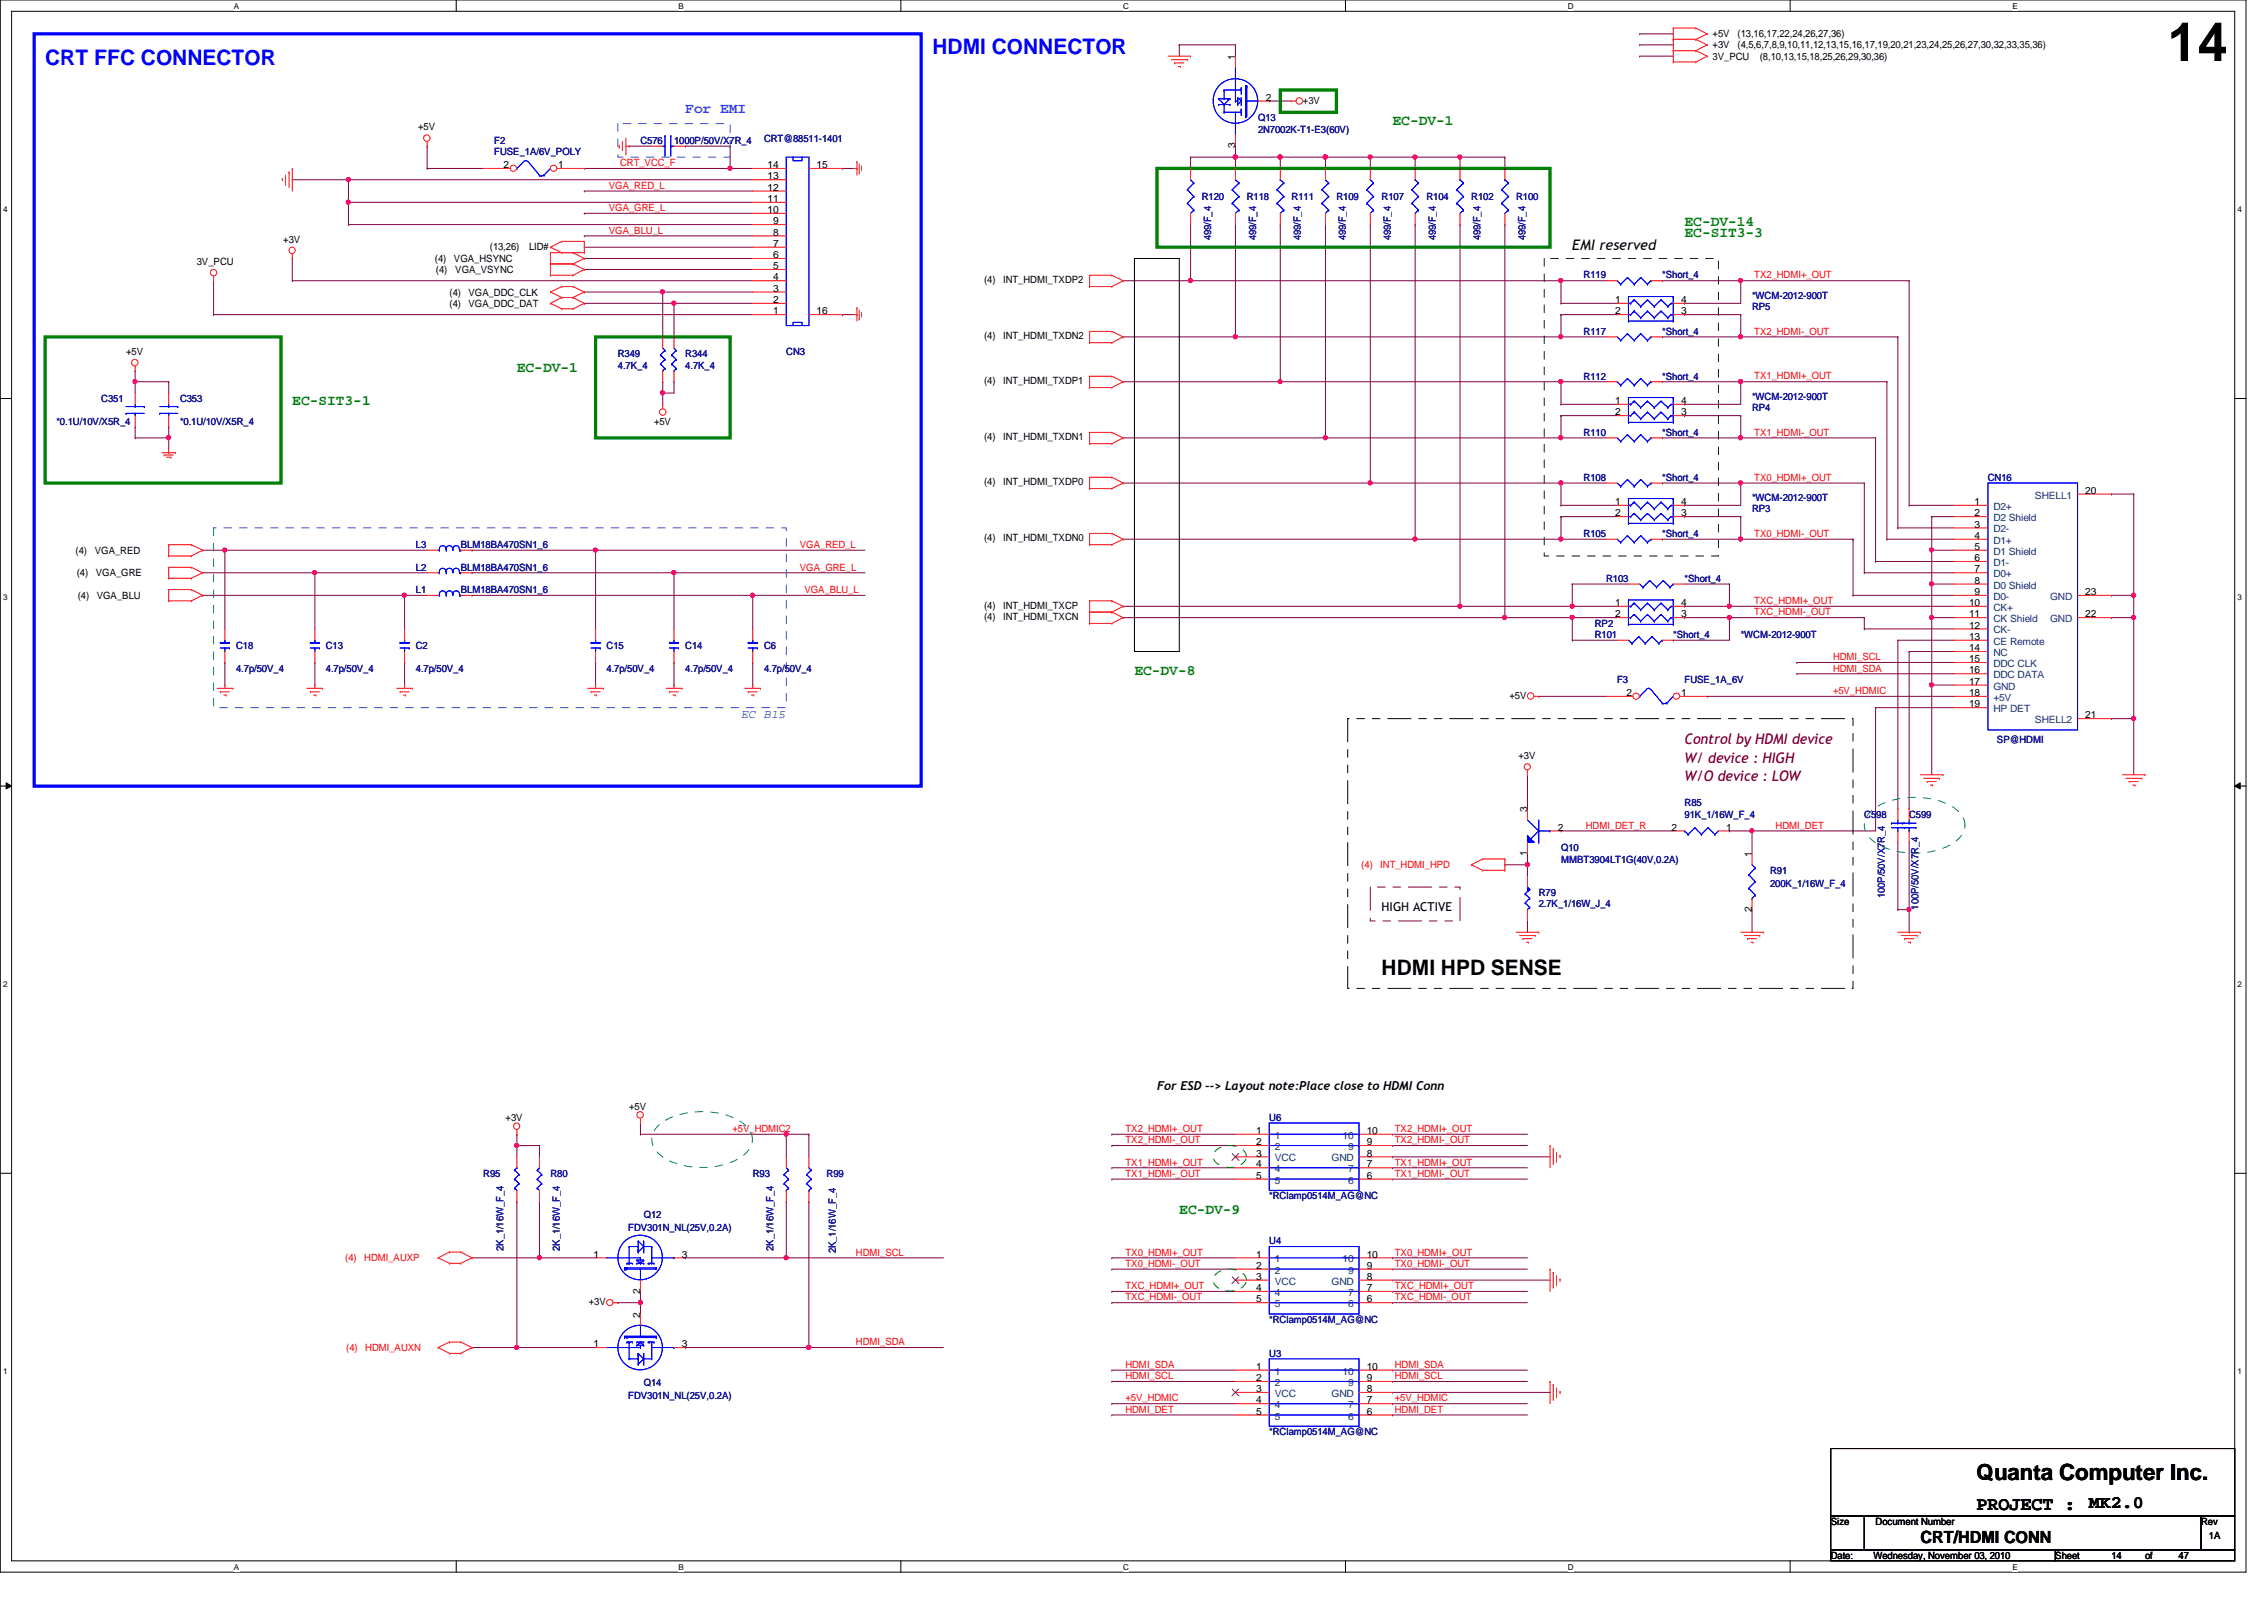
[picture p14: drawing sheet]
<svg xmlns="http://www.w3.org/2000/svg" width="297mm" height="210mm" viewBox="0 0 297 210" stroke-linecap="round" stroke-linejoin="round" font-family="sans-serif">
<defs><g id="words">
<text font-size="7.1" x="284.4" y="8">14</text>
<text font-size="2.9" x="259.3" y="194.2">Quanta Computer Inc.</text>
<g font-size="2.8" fill="#00f">
<text x="5.9" y="8.5">CRT FFC CONNECTOR</text>
<text x="122.3" y="7.1">HDMI CONNECTOR</text>
</g>
<text font-size="2.8" x="181.3" y="127.8">HDMI HPD SENSE</text>
<text font-size="2.5" x="259.3" y="198">PROJECT :</text>
<text font-size="2.3" x="274.1" y="197.9">MK2.0</text>
<text font-size="2.2" x="252" y="202.4">CRT/HDMI CONN</text>
<text font-size="1.9" fill="#0080ff" x="89.9" y="14.9">For EMI</text>
<g font-size="1.9" fill="#008000">
<text x="182.7" y="16.3">EC-DV-1</text>
<text x="221" y="29.6">EC-DV-14</text>
<text x="221" y="31.1">EC-SIT3-3</text>
<text x="38.4" y="53.2">EC-SIT3-1</text>
<text x="67.8" y="48.8">EC-DV-1</text>
<text x="148.8" y="88.5">EC-DV-8</text>
<text x="154.7" y="159.3">EC-DV-9</text>
</g>
<text font-size="1.9" x="206.3" y="32.9">EMI reserved</text>
<g font-size="1.9" fill="#800000">
<text x="221" y="97.7">Control by HDMI device</text>
<text x="221" y="100.1">W/ device : HIGH</text>
<text x="221" y="102.5">W/O device : LOW</text>
</g>
<text font-size="1.6" fill="#0080c0" x="97.3" y="94.2">EC B15</text>
<g font-size="1.6">
<text x="181.3" y="119.5">HIGH ACTIVE</text>
<text x="151.8" y="143">For ESD --&gt; Layout note:Place close to HDMI Conn</text>
</g>
<g font-size="1.3">
<text x="224.7" y="4.9">+5V</text>
<text x="228" y="4.9">(13,16,17,22,24,26,27,36)</text>
<text x="162" y="7.8" transform="rotate(-90 162 7.8)">1</text>
<text x="224.7" y="6.3">+3V</text>
<text x="224.7" y="7.8">3V_PCU</text>
<text x="228" y="6.3">(4,5,6,7,8,9,10,11,12,13,15,16,17,19,20,21,23,24,25,26,27,30,32,33,35,36)</text>
<text x="230.9" y="7.8">(8,10,13,15,18,25,26,29,30,36)</text>
<text x="54.9" y="17.1">+5V</text>
<text x="166.1" y="13.2">2</text>
<text x="170.9" y="13.6">+3V</text>
<text x="66.1" y="22.1">2</text>
<text x="73.2" y="22.1">1</text>
<text x="100.7" y="23.5">13</text>
<text x="100.7" y="22.1">14</text>
<text x="107.1" y="22.1">15</text>
<text x="162" y="19.5" transform="rotate(-90 162 19.5)">3</text>
<text x="100.7" y="27.9">10</text>
<text x="100.7" y="26.5">11</text>
<text x="100.7" y="25">12</text>
<text x="101.4" y="29.4">9</text>
<text x="25.8" y="34.8">3V_PCU</text>
<text x="37.2" y="31.8">+3V</text>
<text x="57.1" y="34.3">(4)</text>
<text x="57.2" y="35.8">(4)</text>
<text x="59.6" y="34.3">VGA_HSYNC</text>
<text x="59.7" y="35.8">VGA_VSYNC</text>
<text x="64.3" y="32.9">(13,26)</text>
<text x="69.4" y="32.9">LID#</text>
<text x="101.4" y="35.3">5</text>
<text x="101.4" y="33.9">6</text>
<text x="101.4" y="32.4">7</text>
<text x="101.4" y="30.9">8</text>
<text x="59" y="40.2">(4)</text>
<text x="59" y="38.8">(4)</text>
<text x="61.5" y="40.2">VGA_DDC_DAT</text>
<text x="61.5" y="38.8">VGA_DDC_CLK</text>
<text x="101.4" y="41.2">1</text>
<text x="101.4" y="39.8">2</text>
<text x="101.4" y="38.3">3</text>
<text x="101.4" y="36.8">4</text>
<text x="107.1" y="41.2">16</text>
<text x="129.1" y="37.1">(4)</text>
<text x="131.6" y="37.1">INT_HDMI_TXDP2</text>
<text x="211.9" y="39.8">1</text>
<text x="211.9" y="41.2">2</text>
<text x="220.6" y="39.8">4</text>
<text x="220.6" y="41.2">3</text>
<text x="16.5" y="46.6">+5V</text>
<text x="129.1" y="44.5">(4)</text>
<text x="131.6" y="44.5">INT_HDMI_TXDN2</text>
<text x="129.1" y="50.4">(4)</text>
<text x="131.6" y="50.4">INT_HDMI_TXDP1</text>
<text x="211.9" y="53">1</text>
<text x="220.6" y="53">4</text>
<text x="85.8" y="55.7">+5V</text>
<text x="129.1" y="57.8">(4)</text>
<text x="131.6" y="57.8">INT_HDMI_TXDN1</text>
<text x="211.9" y="54.5">2</text>
<text x="220.6" y="54.5">3</text>
<text x="129.1" y="63.7">(4)</text>
<text x="131.6" y="63.7">INT_HDMI_TXDP0</text>
<text x="273.6" y="64.8">20</text>
<text x="129.1" y="71">(4)</text>
<text x="131.6" y="71">INT_HDMI_TXDN0</text>
<text x="211.9" y="66.3">1</text>
<text x="211.9" y="67.7">2</text>
<text x="220.6" y="66.3">4</text>
<text x="220.6" y="67.7">3</text>
<text x="259.1" y="66.3">1</text>
<text x="259.1" y="67.7">2</text>
<text x="259.1" y="69.2">3</text>
<text x="259.1" y="70.7">4</text>
<text x="9.9" y="72.6">(4)</text>
<text x="10.1" y="75.6">(4)</text>
<text x="12.4" y="72.6">VGA_RED</text>
<text x="12.6" y="75.6">VGA_GRE</text>
<text x="259.1" y="72.1">5</text>
<text x="259.1" y="73.6">6</text>
<text x="259.1" y="75.1">7</text>
<text x="259.1" y="76.6">8</text>
<text x="10.2" y="78.5">(4)</text>
<text x="12.7" y="78.5">VGA_BLU</text>
<text x="129.1" y="79.9">(4)</text>
<text x="129.1" y="81.3">(4)</text>
<text x="131.6" y="79.9">INT_HDMI_TXCP</text>
<text x="131.6" y="81.3">INT_HDMI_TXCN</text>
<text x="211.9" y="79.5">1</text>
<text x="211.9" y="81">2</text>
<text x="220.6" y="79.5">4</text>
<text x="220.6" y="81">3</text>
<text x="258.4" y="79.5">10</text>
<text x="258.4" y="81">11</text>
<text x="258.4" y="82.5">12</text>
<text x="258.4" y="83.9">13</text>
<text x="259.1" y="78.1">9</text>
<text x="273.6" y="78.1">23</text>
<text x="273.6" y="81">22</text>
<text x="258.4" y="85.4">14</text>
<text x="258.4" y="86.9">15</text>
<text x="258.4" y="88.3">16</text>
<text x="258.4" y="89.8">17</text>
<text x="198" y="91.7">+5V</text>
<text x="213.4" y="91.3">2</text>
<text x="220.6" y="91.3">1</text>
<text x="258.4" y="91.3">18</text>
<text x="258.4" y="92.8">19</text>
<text x="273.6" y="94.2">21</text>
<text x="199.2" y="99.6">+3V</text>
<text x="200.4" y="106.6" transform="rotate(-90 200.4 106.6)">3</text>
<text x="200.4" y="112.3" transform="rotate(-90 200.4 112.3)">1</text>
<text x="204.4" y="109">2</text>
<text x="219.3" y="109">2</text>
<text x="226.5" y="109">1</text>
<text x="229.8" y="112.4" transform="rotate(-90 229.8 112.4)">1</text>
<text x="229.8" y="119.6" transform="rotate(-90 229.8 119.6)">2</text>
<text x="66.3" y="147">+3V</text>
<text x="82.5" y="145.6">+5V</text>
<text x="164.8" y="148.8">1</text>
<text x="179.3" y="148.8">10</text>
<text x="164.8" y="150.2">2</text>
<text x="164.8" y="151.7">3</text>
<text x="164.8" y="153.2">4</text>
<text x="164.8" y="154.6">5</text>
<text x="179.3" y="154.6">6</text>
<text x="179.3" y="153.2">7</text>
<text x="179.3" y="151.7">8</text>
<text x="179.3" y="150.2">9</text>
<text x="77.8" y="165">1</text>
<text x="89.4" y="165">3</text>
<text x="164.8" y="165">1</text>
<text x="164.8" y="166.5">2</text>
<text x="164.8" y="167.9">3</text>
<text x="179.3" y="167.9">8</text>
<text x="179.3" y="166.5">9</text>
<text x="179.3" y="165">10</text>
<text x="77.3" y="171.2">+3V</text>
<text x="84" y="172.8" transform="rotate(-90 84 172.8)">2</text>
<text x="84" y="169.7" transform="rotate(-90 84 169.7)">2</text>
<text x="164.8" y="169.4">4</text>
<text x="164.8" y="170.9">5</text>
<text x="179.3" y="170.9">6</text>
<text x="179.3" y="169.4">7</text>
<text x="77.8" y="176.7">1</text>
<text x="89.4" y="176.7">3</text>
<text x="164.8" y="179.7">1</text>
<text x="179.3" y="179.7">10</text>
<text x="164.8" y="181.2">2</text>
<text x="164.8" y="182.6">3</text>
<text x="164.8" y="184.1">4</text>
<text x="164.8" y="185.6">5</text>
<text x="179.3" y="185.6">6</text>
<text x="179.3" y="184.1">7</text>
<text x="179.3" y="182.6">8</text>
<text x="179.3" y="181.2">9</text>
<text x="240.2" y="200.1">Size</text>
<text x="246.1" y="200.1">Document Number</text>
<text x="288.8" y="200.1">Rev</text>
<text x="289.8" y="201.8">1A</text>
<text x="240.2" y="204.5">Date:</text>
<text x="245.8" y="204.5">Wednesday, November 03, 2010</text>
<text x="269.7" y="204.5">Sheet</text>
<text x="277" y="204.5">14</text>
<text x="281.4" y="204.5">of</text>
<text x="285.8" y="204.5">47</text>
</g>
<g font-size="1.3" fill="#000080">
<text x="165.1" y="15.9">Q13</text>
<text x="165.1" y="17.4">2N7002K-T1-E3(60V)</text>
<text x="64.9" y="18.9">F2</text>
<text x="64.9" y="20.4">FUSE_1A/6V_POLY</text>
<text x="84" y="18.9">C576</text>
<text x="88.4" y="18.9">1000P/50V/X7R_4</text>
<text x="100.2" y="18.6">CRT@88511-1401</text>
<text x="157.7" y="26.2">R120</text>
<text x="163.6" y="26.2">R118</text>
<text x="169.5" y="26.2">R111</text>
<text x="175.3" y="26.2">R109</text>
<text x="181.3" y="26.2">R107</text>
<text x="187.2" y="26.2">R104</text>
<text x="193" y="26.2">R102</text>
<text x="198.9" y="26.2">R100</text>
<text x="158.9" y="31.5" transform="rotate(-90 158.9 31.5)">499/F_4</text>
<text x="164.8" y="31.5" transform="rotate(-90 164.8 31.5)">499/F_4</text>
<text x="170.7" y="31.5" transform="rotate(-90 170.7 31.5)">499/F_4</text>
<text x="176.6" y="31.5" transform="rotate(-90 176.6 31.5)">499/F_4</text>
<text x="182.5" y="31.5" transform="rotate(-90 182.5 31.5)">499/F_4</text>
<text x="188.4" y="31.5" transform="rotate(-90 188.4 31.5)">499/F_4</text>
<text x="194.3" y="31.5" transform="rotate(-90 194.3 31.5)">499/F_4</text>
<text x="200.1" y="31.5" transform="rotate(-90 200.1 31.5)">499/F_4</text>
<text x="207.8" y="36.5">R119</text>
<text x="218.1" y="36.5">*Short_4</text>
<text x="229.9" y="40.7">RP5</text>
<text x="229.9" y="39.2">*WCM-2012-900T</text>
<text x="81.1" y="46.9">R349</text>
<text x="89.9" y="46.9">R344</text>
<text x="103.2" y="46.6">CN3</text>
<text x="207.8" y="43.9">R117</text>
<text x="218.1" y="43.9">*Short_4</text>
<text x="13.3" y="52.7">C351</text>
<text x="23.6" y="52.7">C353</text>
<text x="81.1" y="48.3">4.7K_4</text>
<text x="89.9" y="48.3">4.7K_4</text>
<text x="207.8" y="49.8">R112</text>
<text x="218.1" y="49.8">*Short_4</text>
<text x="229.9" y="53.9">RP4</text>
<text x="229.9" y="52.5">*WCM-2012-900T</text>
<text x="7.4" y="55.7">*0.1U/10V/X5R_4</text>
<text x="23.6" y="55.7">*0.1U/10V/X5R_4</text>
<text x="207.8" y="57.2">R110</text>
<text x="218.1" y="57.2">*Short_4</text>
<text x="207.8" y="63.1">R108</text>
<text x="218.1" y="63.1">*Short_4</text>
<text x="229.9" y="65.7">*WCM-2012-900T</text>
<text x="260.8" y="63.1">CN16</text>
<text x="54.6" y="71.9">L3</text>
<text x="60.4" y="71.9">BLM18BA470SN1_6</text>
<text x="207.8" y="70.4">R105</text>
<text x="218.1" y="70.4">*Short_4</text>
<text x="229.9" y="67.2">RP3</text>
<text x="54.6" y="74.8">L2</text>
<text x="54.6" y="77.8">L1</text>
<text x="60.4" y="74.8">BLM18BA470SN1_6</text>
<text x="60.4" y="77.8">BLM18BA470SN1_6</text>
<text x="210.7" y="76.3">R103</text>
<text x="221" y="76.3">*Short_4</text>
<text x="209.3" y="83.7">R101</text>
<text x="209.3" y="82.2">RP2</text>
<text x="219.5" y="83.7">*Short_4</text>
<text x="228.4" y="83.7">*WCM-2012-900T</text>
<text x="31" y="85.2">C18</text>
<text x="31" y="88.1">4.7p/50V_4</text>
<text x="42.8" y="85.2">C13</text>
<text x="42.8" y="88.1">4.7p/50V_4</text>
<text x="54.6" y="85.2">C2</text>
<text x="54.6" y="88.1">4.7p/50V_4</text>
<text x="79.6" y="85.2">C15</text>
<text x="79.6" y="88.1">4.7p/50V_4</text>
<text x="89.9" y="85.2">C14</text>
<text x="89.9" y="88.1">4.7p/50V_4</text>
<text x="100.2" y="85.2">C6</text>
<text x="100.2" y="88.1">4.7p/50V_4</text>
<text x="212.2" y="89.6">F3</text>
<text x="221" y="89.6">FUSE_1A_6V</text>
<text x="262" y="97.5">SP@HDMI</text>
<text x="221" y="105.8">R85</text>
<text x="221" y="107.3">91K_1/16W_F_4</text>
<text x="244.6" y="107.3">C598</text>
<text x="250.5" y="107.3">C599</text>
<text x="204.8" y="111.7">Q10</text>
<text x="204.8" y="113.2">MMBT3904LT1G(40V,0.2A)</text>
<text x="201.9" y="117.6">R79</text>
<text x="201.9" y="119">2.7K_1/16W_J_4</text>
<text x="232.2" y="114.6">R91</text>
<text x="232.2" y="116.4">200K_1/16W_F_4</text>
<text x="247.3" y="117.9" transform="rotate(-90 247.3 117.9)">100P/50V/X7R_4</text>
<text x="251.7" y="119.3" transform="rotate(-90 251.7 119.3)">100P/50V/X7R_4</text>
<text x="166.5" y="147">U6</text>
<text x="63.4" y="154.4">R95</text>
<text x="72.2" y="154.4">R80</text>
<text x="98.8" y="154.4">R93</text>
<text x="108.5" y="154.4">R99</text>
<text x="82.4" y="161.5">FDV301N_NL(25V,0.2A)</text>
<text x="84.5" y="159.7">Q12</text>
<text x="166.5" y="157.4">*RClamp0514M_AG@NC</text>
<text x="66.1" y="164.1" transform="rotate(-90 66.1 164.1)">2K_1/16W_F_4</text>
<text x="73.4" y="164.1" transform="rotate(-90 73.4 164.1)">2K_1/16W_F_4</text>
<text x="101.5" y="164.1" transform="rotate(-90 101.5 164.1)">2K_1/16W_F_4</text>
<text x="109.7" y="164.4" transform="rotate(-90 109.7 164.4)">2K_1/16W_F_4</text>
<text x="166.5" y="163.2">U4</text>
<text x="166.5" y="173.6">*RClamp0514M_AG@NC</text>
<text x="166.5" y="178">U3</text>
<text x="82.4" y="183.6">FDV301N_NL(25V,0.2A)</text>
<text x="84.5" y="181.8">Q14</text>
<text x="166.5" y="188.3">*RClamp0514M_AG@NC</text>
</g>
<g font-size="1.3" fill="#f00">
<text x="81.4" y="21.8">CRT_VCC_F</text>
<text x="79.9" y="27.7">VGA_GRE_L</text>
<text x="79.9" y="24.8">VGA_RED_L</text>
<text x="79.9" y="30.6">VGA_BLU_L</text>
<text x="230.2" y="36.5">TX2_HDMI+_OUT</text>
<text x="230.2" y="43.9">TX2_HDMI-_OUT</text>
<text x="230.2" y="49.8">TX1_HDMI+_OUT</text>
<text x="230.2" y="57.1">TX1_HDMI-_OUT</text>
<text x="230.2" y="63.1">TX0_HDMI+_OUT</text>
<text x="104.9" y="71.9">VGA_RED_L</text>
<text x="230.2" y="70.4">TX0_HDMI-_OUT</text>
<text x="104.9" y="74.8">VGA_GRE_L</text>
<text x="105.5" y="77.8">VGA_BLU_L</text>
<text x="230.2" y="80.7">TXC_HDMI-_OUT</text>
<text x="230.2" y="79.2">TXC_HDMI+_OUT</text>
<text x="240.5" y="86.6">HDMI_SCL</text>
<text x="240.5" y="88.1">HDMI_SDA</text>
<text x="240.5" y="91.1">+5V_HDMIC</text>
<text x="178.6" y="113.9">(4)</text>
<text x="181.1" y="113.9">INT_HDMI_HPD</text>
<text x="208.1" y="108.7">HDMI_DET_R</text>
<text x="233" y="108.7">HDMI_DET</text>
<text x="96.1" y="148.5">+5V_HDMIC2</text>
<text x="147.7" y="148.5">TX2_HDMI+_OUT</text>
<text x="147.7" y="150">TX2_HDMI-_OUT</text>
<text x="183" y="150">TX2_HDMI-_OUT</text>
<text x="183" y="148.5">TX2_HDMI+_OUT</text>
<text x="147.7" y="152.9">TX1_HDMI+_OUT</text>
<text x="147.7" y="154.4">TX1_HDMI-_OUT</text>
<text x="183" y="154.4">TX1_HDMI-_OUT</text>
<text x="183" y="152.9">TX1_HDMI+_OUT</text>
<text x="45.3" y="165.4">(4)</text>
<text x="47.8" y="165.4">HDMI_AUXP</text>
<text x="112.3" y="164.7">HDMI_SCL</text>
<text x="147.7" y="164.7">TX0_HDMI+_OUT</text>
<text x="147.7" y="166.2">TX0_HDMI-_OUT</text>
<text x="183" y="166.2">TX0_HDMI-_OUT</text>
<text x="183" y="164.7">TX0_HDMI+_OUT</text>
<text x="147.7" y="169.1">TXC_HDMI+_OUT</text>
<text x="147.7" y="170.6">TXC_HDMI-_OUT</text>
<text x="183" y="170.6">TXC_HDMI-_OUT</text>
<text x="183" y="169.1">TXC_HDMI+_OUT</text>
<text x="45.4" y="177.2">(4)</text>
<text x="47.9" y="177.2">HDMI_AUXN</text>
<text x="112.3" y="176.5">HDMI_SDA</text>
<text x="147.7" y="179.5">HDMI_SDA</text>
<text x="183" y="179.5">HDMI_SDA</text>
<text x="147.7" y="185.3">HDMI_DET</text>
<text x="147.7" y="180.9">HDMI_SCL</text>
<text x="147.7" y="183.9">+5V_HDMIC</text>
<text x="183" y="180.9">HDMI_SCL</text>
<text x="183" y="183.9">+5V_HDMIC</text>
<text x="183" y="185.3">HDMI_DET</text>
</g>
<g font-size="1.3" fill="#004080">
<text x="267" y="65.4">SHELL1</text>
<text x="261.5" y="66.9">D2+</text>
<text x="261.5" y="68.4">D2 Shield</text>
<text x="261.5" y="69.8">D2-</text>
<text x="261.5" y="71.3">D1+</text>
<text x="261.5" y="72.8">D1 Shield</text>
<text x="261.5" y="74.3">D1-</text>
<text x="261.5" y="75.7">D0+</text>
<text x="261.5" y="77.2">D0 Shield</text>
<text x="261.5" y="78.7">D0-</text>
<text x="261.5" y="80.1">CK+</text>
<text x="261.5" y="81.6">CK Shield</text>
<text x="261.5" y="83.1">CK-</text>
<text x="269" y="78.7">GND</text>
<text x="269" y="81.6">GND</text>
<text x="261.5" y="84.6">CE Remote</text>
<text x="261.5" y="86.1">NC</text>
<text x="261.5" y="87.5">DDC CLK</text>
<text x="261.5" y="89">DDC DATA</text>
<text x="261.5" y="90.5">GND</text>
<text x="261.5" y="91.9">+5V</text>
<text x="261.5" y="93.4">HP DET</text>
<text x="267" y="94.9">SHELL2</text>
<text x="167.3" y="149.4">1</text>
<text x="176.1" y="149.4">10</text>
<text x="167.3" y="150.9">2</text>
<text x="167.3" y="152.4">VCC</text>
<text x="167.3" y="153.8">4</text>
<text x="167.3" y="155.3">5</text>
<text x="174.7" y="152.4">GND</text>
<text x="176.9" y="155.3">6</text>
<text x="176.9" y="153.8">7</text>
<text x="176.9" y="150.9">9</text>
<text x="167.3" y="165.6">1</text>
<text x="167.3" y="167.1">2</text>
<text x="176.1" y="165.6">10</text>
<text x="176.9" y="167.1">9</text>
<text x="167.3" y="168.5">VCC</text>
<text x="167.3" y="170">4</text>
<text x="167.3" y="171.5">5</text>
<text x="174.7" y="168.5">GND</text>
<text x="176.9" y="171.5">6</text>
<text x="176.9" y="170">7</text>
<text x="167.3" y="180.3">1</text>
<text x="167.3" y="181.8">2</text>
<text x="167.3" y="183.3">VCC</text>
<text x="167.3" y="184.7">4</text>
<text x="174.7" y="183.3">GND</text>
<text x="176.1" y="180.3">10</text>
<text x="176.9" y="184.7">7</text>
<text x="176.9" y="181.8">9</text>
<text x="167.3" y="186.2">5</text>
<text x="176.9" y="186.2">6</text>
</g>
<g font-size="1.1">
<text x="30.7" y="1.1">A</text>
<text x="89" y="1.1">B</text>
<text x="147.4" y="1.1">C</text>
<text x="205.7" y="1.1">D</text>
<text x="264" y="1.1">E</text>
<text x=".4" y="27.9">4</text>
<text x="293.6" y="27.9">4</text>
<text x=".4" y="78.7">3</text>
<text x="293.6" y="78.7">3</text>
<text x=".4" y="129.5">2</text>
<text x="293.6" y="129.5">2</text>
<text x=".4" y="180.3">1</text>
<text x="293.6" y="180.3">1</text>
<text x="30.7" y="205.9">A</text>
<text x="89" y="205.9">B</text>
<text x="147.4" y="205.9">C</text>
<text x="205.7" y="205.9">D</text>
<text x="264" y="205.9">E</text>
</g>
</g></defs>
<path d="M0 0h294.7v206.2h-294.7zM1.5 1.5h291.7v203.3h-291.7z" fill="none" stroke="#000" stroke-width=".13"/>
<g fill="#fff">
<path d="M30.7 .2h.7v1.2h-.7z"/>
<path d="M30.7 204.9h.7v1.2h-.7z"/>
</g>
<path d="M59.9 0v1.5M59.9 204.8v1.4" fill="none" stroke="#000" stroke-width=".13"/>
<g fill="#fff">
<path d="M89 .2h.7v1.2h-.7z"/>
<path d="M89 204.9h.7v1.2h-.7z"/>
</g>
<path d="M118.2 0v1.5M118.2 204.8v1.4" fill="none" stroke="#000" stroke-width=".13"/>
<g fill="#fff">
<path d="M147.4 .2h.7v1.2h-.7z"/>
<path d="M147.4 204.9h.7v1.2h-.7z"/>
</g>
<path d="M176.5 0v1.5M176.5 204.8v1.4" fill="none" stroke="#000" stroke-width=".13"/>
<g fill="#fff">
<path d="M205.7 .2h.8v1.2h-.8z"/>
<path d="M205.7 204.9h.8v1.2h-.8z"/>
</g>
<path d="M234.9 0v1.5M234.9 204.8v1.4" fill="none" stroke="#000" stroke-width=".13"/>
<g fill="#fff">
<path d="M264 .2h.7v1.2h-.7z"/>
<path d="M264 204.9h.7v1.2h-.7z"/>
<path d="M.4 26.9h.6v1.2h-.6z"/>
<path d="M293.6 26.9h.6v1.2h-.6z"/>
<path d="M.4 77.7h.6v1.2h-.6z"/>
<path d="M293.6 77.7h.6v1.2h-.6z"/>
</g>
<path d="M0 52.3h1.5M293.2 52.3h1.5" fill="none" stroke="#000" stroke-width=".13"/>
<g fill="#fff">
<path d="M.4 128.5h.6v1.2h-.6z"/>
<path d="M293.6 128.5h.6v1.2h-.6z"/>
</g>
<path d="M0 103.1h1.5M.8 102.7l.7 .4-.7 .4zM293.2 103.1l.7-.4v.8zM293.2 103.1h1.5" fill="none" stroke="#000" stroke-width=".13"/>
<path d="M.8 102.7l.7 .4-.7 .4zM293.2 103.1l.7-.4v.8z" fill="#000"/>
<g fill="#fff">
<path d="M.4 179.3h.6v1.2h-.6z"/>
<path d="M293.6 179.3h.6v1.2h-.6z"/>
</g>
<path d="M0 153.9h1.5M293.2 153.9h1.5" fill="none" stroke="#000" stroke-width=".13"/>
<path d="M76.7 32.4h.1M76.7 32.4h22.1M88.4 39.8h.1M88.4 39.8h10.4M110.5 41.3h.1M110.5 41.3h1.5" fill="none" stroke="#800040" stroke-width=".13"/>
<circle cx="88.4" cy="39.8" r=".29" fill="#f0f"/>
<circle cx="88.4" cy="39.8" r=".29" fill="none" stroke="#f0f" stroke-width=".13"/>
<g fill="none" stroke="#800040" stroke-width=".13">
<path d="M45.7 29.5h.1M45.7 26.5h.1M45.7 29.5h53.1M45.7 26.5h53.1M76.7 33.9h.1M76.7 30.9h.1M76.7 28h.1M76.7 35.3h.1M76.7 25.1h.1M76.7 33.9h22.1M76.7 30.9h22.1M76.7 28h22.1"/>
<path d="M76.7 35.3h22.1M76.7 25.1h22.1"/>
</g>
<circle cx="45.7" cy="26.5" r=".29" fill="#f0f"/>
<circle cx="45.7" cy="26.5" r=".29" fill="none" stroke="#f0f" stroke-width=".13"/>
<path d="M45.7 23.6h.1M45.7 23.6h53.1" fill="none" stroke="#800040" stroke-width=".13"/>
<circle cx="45.7" cy="23.6" r=".29" fill="#f0f"/>
<circle cx="45.7" cy="23.6" r=".29" fill="none" stroke="#f0f" stroke-width=".13"/>
<g fill="none" stroke="#800040" stroke-width=".13">
<path d="M56 19.2h.1M56 19.2v2.9M28 36.8h.1M28 36.8v4.5M38.4 23.6h.1M38.4 33.9h.1M38.4 36.8h.1M38.4 23.6h7.3M38.4 33.9v2.9M38.4 36.8h60.4M45.7 23.6h.1M45.7 26.5h.1"/>
<path d="M45.7 23.6v5.9M110.5 22.1h.1M110.5 22.1h1.5M28 41.3h.1M28 41.3h70.8M26.6 75.1h.1M26.6 75.1h14.7M41.3 75.1h.1M41.3 75.1v7.4M53.1 78.1h.1M53.1 78.1h2.9M61.9 72.2h.1"/>
<path d="M61.9 72.2h51.6M78.1 72.2h.1M29.5 86.9h.1M29.5 86.9v3M41.3 86.9h.1M41.3 86.9v3"/>
</g>
<circle cx="53.1" cy="78.1" r=".29" fill="#f0f"/>
<circle cx="53.1" cy="78.1" r=".29" fill="none" stroke="#f0f" stroke-width=".13"/>
<path d="M29.5 72.2h.1M29.5 72.2h26.5" fill="none" stroke="#800040" stroke-width=".13"/>
<circle cx="29.5" cy="72.2" r=".29" fill="#f0f"/>
<circle cx="29.5" cy="72.2" r=".29" fill="none" stroke="#f0f" stroke-width=".13"/>
<path d="M41.3 75.1h.1M41.3 75.1h14.7" fill="none" stroke="#800040" stroke-width=".13"/>
<circle cx="41.3" cy="75.1" r=".29" fill="#f0f"/>
<circle cx="41.3" cy="75.1" r=".29" fill="none" stroke="#f0f" stroke-width=".13"/>
<path d="M88.4 75.1h.1M88.4 75.1v7.4M98.8 78.1h.1M98.8 78.1v4.4M98.8 86.9h.1M98.8 86.9v3" fill="none" stroke="#800040" stroke-width=".13"/>
<circle cx="98.7" cy="78.1" r=".29" fill="#f0f"/>
<circle cx="98.7" cy="78.1" r=".29" fill="none" stroke="#f0f" stroke-width=".13"/>
<path d="M78.1 72.2h.1M78.1 72.2v10.3" fill="none" stroke="#800040" stroke-width=".13"/>
<circle cx="78.1" cy="72.2" r=".29" fill="#f0f"/>
<circle cx="78.1" cy="72.2" r=".29" fill="none" stroke="#f0f" stroke-width=".13"/>
<g fill="none" stroke="#800040" stroke-width=".13">
<path d="M53.1 78.1h.1M53.1 78.1v4.4M61.9 78.1h.1M61.9 75.1h.1M61.9 78.1h36.9M61.9 75.1h51.6M88.4 75.1h.1M53.1 86.9h.1M53.1 86.9v3M78.1 86.9h.1M78.1 86.9v3M88.4 86.9h.1"/>
<path d="M88.4 86.9v3"/>
</g>
<circle cx="88.4" cy="75.1" r=".29" fill="#f0f"/>
<circle cx="88.4" cy="75.1" r=".29" fill="none" stroke="#f0f" stroke-width=".13"/>
<path d="M56 22.1h.1M56 22.1h7.4M95.8 22.1h.1M95.8 22.1h3M26.6 78.1h.1M26.6 72.2h.1M26.6 78.1h26.5M26.6 72.2h2.9M29.5 72.2h.1M29.5 72.2v10.3M98.8 78.1h.1M98.8 78.1h14.7" fill="none" stroke="#800040" stroke-width=".13"/>
<circle cx="95.8" cy="22.1" r=".29" fill="#f0f"/>
<circle cx="95.8" cy="22.1" r=".29" fill="none" stroke="#f0f" stroke-width=".13"/>
<path d="M86.9 50.1h.1M86.9 51.6h.1M86.9 50.1v2.9M86.9 51.6h1.5" fill="none" stroke="#800040" stroke-width=".13"/>
<circle cx="86.9" cy="51.5" r=".29" fill="#f0f"/>
<circle cx="86.9" cy="51.5" r=".29" fill="none" stroke="#f0f" stroke-width=".13"/>
<path d="M76.7 38.3h.1M76.7 38.3h22.1M86.9 38.3h.1M86.9 38.3v5.9M88.4 50.1h.1M88.4 50.1v1.5" fill="none" stroke="#800040" stroke-width=".13"/>
<circle cx="86.9" cy="38.3" r=".29" fill="#f0f"/>
<circle cx="86.9" cy="38.3" r=".29" fill="none" stroke="#f0f" stroke-width=".13"/>
<path d="M215.1 4.4h.1M215.1 5.9h.1M215.1 7.4h.1M215.1 4.4h4.4M215.1 5.9h4.4M215.1 7.4h4.4M76.7 39.8h.1M76.7 39.8h11.7M88.4 39.8h.1M88.4 39.8v4.4M162.1 20.6h.1M162.1 20.6h5.9" fill="none" stroke="#800040" stroke-width=".13"/>
<circle cx="167.9" cy="20.6" r=".29" fill="#f0f"/>
<circle cx="167.9" cy="20.6" r=".29" fill="none" stroke="#f0f" stroke-width=".13"/>
<circle cx="162.1" cy="20.6" r=".29" fill="#f0f"/>
<circle cx="162.1" cy="20.6" r=".29" fill="none" stroke="#f0f" stroke-width=".13"/>
<path d="M200.4 113.5h.1M200.4 113.5v1.4M229.9 109h.1M229.9 109h16.2" fill="none" stroke="#800040" stroke-width=".13"/>
<circle cx="229.8" cy="109" r=".29" fill="#f0f"/>
<circle cx="229.8" cy="109" r=".29" fill="none" stroke="#f0f" stroke-width=".13"/>
<g fill="none" stroke="#800040" stroke-width=".13">
<path d="M154.7 5.9h.1M154.7 5.9v1.5M162.1 19.2h.1M162.1 19.2v1.4h-5.9M166.5 13.3h.1M166.5 13.3h3M156.2 20.6h.1M173.9 29.5h.1M173.9 29.5v27.9h-26.5M191.6 20.6h.1M191.6 20.6v1.5M147.4 57.4h.1"/>
<path d="M147.4 70.7h.1M147.4 70.7h38.3M218.1 70.7h.1M218.1 70.7h10.3"/>
</g>
<circle cx="162.1" cy="20.6" r=".29" fill="#f0f"/>
<circle cx="162.1" cy="20.6" r=".29" fill="none" stroke="#f0f" stroke-width=".13"/>
<path d="M156.2 20.6h.1M156.2 20.6v1.5M162.1 20.6h.1M162.1 20.6v1.5M179.8 29.5h.1M179.8 29.5v33.9h-32.4M191.6 20.6h.1M191.6 20.6h5.8M197.4 20.6h.1M197.4 20.6v1.5M147.4 63.4h.1" fill="none" stroke="#800040" stroke-width=".13"/>
<circle cx="191.5" cy="20.6" r=".29" fill="#f0f"/>
<circle cx="191.5" cy="20.6" r=".29" fill="none" stroke="#f0f" stroke-width=".13"/>
<path d="M179.8 63.4h.1M179.8 63.4h25" fill="none" stroke="#800040" stroke-width=".13"/>
<circle cx="204.8" cy="63.3" r=".29" fill="#f0f"/>
<circle cx="204.8" cy="63.3" r=".29" fill="none" stroke="#f0f" stroke-width=".13"/>
<circle cx="179.8" cy="63.3" r=".29" fill="#f0f"/>
<circle cx="179.8" cy="63.3" r=".29" fill="none" stroke="#f0f" stroke-width=".13"/>
<path d="M162.1 5.9h.1M162.1 5.9v1.5M147.4 36.8h.1M156.2 29.5h.1M156.2 29.5v7.3h-8.8M162.1 29.5h.1M162.1 29.5v14.7M226.9 81h.1M226.9 81h17.7" fill="none" stroke="#800040" stroke-width=".13"/>
<circle cx="226.9" cy="81" r=".29" fill="#f0f"/>
<circle cx="226.9" cy="81" r=".29" fill="none" stroke="#f0f" stroke-width=".13"/>
<path d="M228.4 36.8h.1M228.4 36.8h22.1M250.5 36.8h.1M250.5 36.8v29.5" fill="none" stroke="#800040" stroke-width=".13"/>
<circle cx="228.4" cy="36.8" r=".29" fill="#f0f"/>
<circle cx="228.4" cy="36.8" r=".29" fill="none" stroke="#f0f" stroke-width=".13"/>
<path d="M173.9 57.4h.1M173.9 57.4h30.9M221 54.5h.1M221 54.5h7.4M228.4 54.5h.1M228.4 54.5v2.9M221 66.3h.1M221 66.3h7.4" fill="none" stroke="#800040" stroke-width=".13"/>
<circle cx="173.9" cy="57.4" r=".29" fill="#f0f"/>
<circle cx="173.9" cy="57.4" r=".29" fill="none" stroke="#f0f" stroke-width=".13"/>
<path d="M156.2 36.8h.1M156.2 36.8h48.6M204.8 54.5h.1M204.8 54.5h7.4M204.8 54.5v2.9" fill="none" stroke="#800040" stroke-width=".13"/>
<circle cx="156.2" cy="36.8" r=".29" fill="#f0f"/>
<circle cx="156.2" cy="36.8" r=".29" fill="none" stroke="#f0f" stroke-width=".13"/>
<path d="M204.8 70.7h.1M204.8 70.7h5.9" fill="none" stroke="#800040" stroke-width=".13"/>
<circle cx="204.8" cy="70.7" r=".29" fill="#f0f"/>
<circle cx="204.8" cy="70.7" r=".29" fill="none" stroke="#f0f" stroke-width=".13"/>
<g fill="none" stroke="#800040" stroke-width=".13">
<path d="M204.8 36.8h.1M204.8 36.8h5.9M228.4 57.4h.1M228.4 44.2h.1M228.4 57.4h17.7M228.4 44.2h20.6M249 44.2h.1M249 44.2v25.1M204.8 66.3h.1M204.8 63.4h.1M204.8 66.3h7.4M204.8 63.4v2.9"/>
<path d="M228.4 63.4h.1M228.4 63.4v2.9M228.4 63.4h16.2M244.6 75.1h.1M244.6 75.1h11.8M246.1 73.7h.1M246.1 73.7h10.3M244.6 81h.1M244.6 81v1.5"/>
</g>
<circle cx="228.4" cy="63.3" r=".29" fill="#f0f"/>
<circle cx="228.4" cy="63.3" r=".29" fill="none" stroke="#f0f" stroke-width=".13"/>
<path d="M206.3 81h.1M206.3 81h5.9" fill="none" stroke="#800040" stroke-width=".13"/>
<circle cx="206.3" cy="81" r=".29" fill="#f0f"/>
<circle cx="206.3" cy="81" r=".29" fill="none" stroke="#f0f" stroke-width=".13"/>
<path d="M277 64.8h.1M277 64.8h2.9M277 94.3h.1M277 94.3h2.9" fill="none" stroke="#800040" stroke-width=".13"/>
<circle cx="279.9" cy="94.2" r=".29" fill="#f0f"/>
<circle cx="279.9" cy="94.2" r=".29" fill="none" stroke="#f0f" stroke-width=".13"/>
<path d="M279.9 94.3h.1M279.9 81h.1M279.9 81v20.6" fill="none" stroke="#800040" stroke-width=".13"/>
<circle cx="279.9" cy="81" r=".29" fill="#f0f"/>
<circle cx="279.9" cy="81" r=".29" fill="none" stroke="#f0f" stroke-width=".13"/>
<path d="M253.4 89.9h.1M253.4 89.9v11.7" fill="none" stroke="#800040" stroke-width=".13"/>
<circle cx="253.4" cy="89.8" r=".29" fill="#f0f"/>
<circle cx="253.4" cy="89.8" r=".29" fill="none" stroke="#f0f" stroke-width=".13"/>
<path d="M191.6 29.5h.1M191.6 29.5v50M253.4 67.8h.1M253.4 72.2h.1M253.4 67.8v8.8M253.4 72.2h3M253.4 81h.1M253.4 81h3" fill="none" stroke="#800040" stroke-width=".13"/>
<circle cx="253.4" cy="72.2" r=".29" fill="#f0f"/>
<circle cx="253.4" cy="72.2" r=".29" fill="none" stroke="#f0f" stroke-width=".13"/>
<path d="M253.4 81h.1M253.4 81v8.9" fill="none" stroke="#800040" stroke-width=".13"/>
<circle cx="253.4" cy="81" r=".29" fill="#f0f"/>
<circle cx="253.4" cy="81" r=".29" fill="none" stroke="#f0f" stroke-width=".13"/>
<g fill="none" stroke="#800040" stroke-width=".13">
<path d="M253.4 76.6h.1M253.4 67.8h.1M253.4 76.6h3M253.4 67.8h3M253.4 76.6v4.4M201.9 91.4h.1M201.9 91.4h8.8M224 91.4h.1M224 91.4h32.4M235.8 86.9h.1M235.8 88.4h.1M235.8 86.9h20.6"/>
<path d="M235.8 88.4h20.6M246.1 92.8h.1M246.1 92.8h10.3M253.4 89.9h.1M253.4 89.9h3"/>
</g>
<circle cx="253.4" cy="76.6" r=".29" fill="#f0f"/>
<circle cx="253.4" cy="76.6" r=".29" fill="none" stroke="#f0f" stroke-width=".13"/>
<path d="M218.1 36.8h.1M218.1 36.8h10.3M204.8 50.1h.1M204.8 50.1h5.9M185.7 70.7h.1M185.7 70.7h19.1M204.8 63.4h.1M204.8 63.4h5.9M206.3 79.5h.1M206.3 79.5h5.9M244.6 82.5h.1M244.6 82.5h11.8" fill="none" stroke="#800040" stroke-width=".13"/>
<circle cx="185.6" cy="70.7" r=".29" fill="#f0f"/>
<circle cx="185.6" cy="70.7" r=".29" fill="none" stroke="#f0f" stroke-width=".13"/>
<path d="M204.8 39.8h.1M204.8 39.8h7.4M168 50.1h.1M168 50.1h36.8M246.1 57.4h.1M246.1 57.4v16.3M204.8 67.8h.1M204.8 67.8h7.4M204.8 67.8v2.9M244.6 63.4h.1M244.6 63.4v11.7" fill="none" stroke="#800040" stroke-width=".13"/>
<circle cx="204.8" cy="50.1" r=".29" fill="#f0f"/>
<circle cx="204.8" cy="50.1" r=".29" fill="none" stroke="#f0f" stroke-width=".13"/>
<circle cx="167.9" cy="50.1" r=".29" fill="#f0f"/>
<circle cx="167.9" cy="50.1" r=".29" fill="none" stroke="#f0f" stroke-width=".13"/>
<path d="M228.4 50.1h.1M228.4 50.1h19.2M247.6 50.1h.1M247.6 50.1v20.6M249 69.3h.1M249 69.3h7.4" fill="none" stroke="#800040" stroke-width=".13"/>
<circle cx="228.4" cy="50.1" r=".29" fill="#f0f"/>
<circle cx="228.4" cy="50.1" r=".29" fill="none" stroke="#f0f" stroke-width=".13"/>
<path d="M204.8 36.8h.1M204.8 36.8v3M228.4 36.8h.1M228.4 36.8v3M162.1 44.2h.1M162.1 44.2h42.7" fill="none" stroke="#800040" stroke-width=".13"/>
<circle cx="204.8" cy="36.8" r=".29" fill="#f0f"/>
<circle cx="204.8" cy="36.8" r=".29" fill="none" stroke="#f0f" stroke-width=".13"/>
<path d="M218.1 50.1h.1M218.1 50.1h10.3M147.4 79.5h.1M147.4 79.5h44.2" fill="none" stroke="#800040" stroke-width=".13"/>
<circle cx="228.4" cy="50.1" r=".29" fill="#f0f"/>
<circle cx="228.4" cy="50.1" r=".29" fill="none" stroke="#f0f" stroke-width=".13"/>
<g fill="none" stroke="#800040" stroke-width=".13">
<path d="M221 39.8h.1M221 39.8h7.4M204.8 41.3h.1M204.8 44.2h.1M204.8 41.3h7.4M204.8 41.3v2.9M204.8 44.2h5.9M228.4 50.1h.1M228.4 50.1v2.9M221 67.8h.1M221 67.8h7.4M247.6 70.7h.1"/>
<path d="M247.6 70.7h8.8"/>
</g>
<circle cx="204.8" cy="44.2" r=".29" fill="#f0f"/>
<circle cx="204.8" cy="44.2" r=".29" fill="none" stroke="#f0f" stroke-width=".13"/>
<path d="M218.1 57.4h.1M218.1 57.4h10.3" fill="none" stroke="#800040" stroke-width=".13"/>
<circle cx="228.4" cy="57.4" r=".29" fill="#f0f"/>
<circle cx="228.4" cy="57.4" r=".29" fill="none" stroke="#f0f" stroke-width=".13"/>
<path d="M226.9 79.5h.1M226.9 79.5h29.5" fill="none" stroke="#800040" stroke-width=".13"/>
<circle cx="226.9" cy="79.5" r=".29" fill="#f0f"/>
<circle cx="226.9" cy="79.5" r=".29" fill="none" stroke="#f0f" stroke-width=".13"/>
<path d="M218.1 44.2h.1M221 41.3h.1M221 53h.1M221 41.3h7.4M221 53h7.4M228.4 41.3h.1M228.4 41.3v2.9h-10.3" fill="none" stroke="#800040" stroke-width=".13"/>
<circle cx="228.4" cy="44.2" r=".29" fill="#f0f"/>
<circle cx="228.4" cy="44.2" r=".29" fill="none" stroke="#f0f" stroke-width=".13"/>
<path d="M147.4 44.2h.1M147.4 44.2h14.7M204.8 53h.1M204.8 50.1h.1M204.8 53h7.4M204.8 50.1v2.9M250.5 66.3h.1M250.5 66.3h5.9" fill="none" stroke="#800040" stroke-width=".13"/>
<circle cx="162.1" cy="44.2" r=".29" fill="#f0f"/>
<circle cx="162.1" cy="44.2" r=".29" fill="none" stroke="#f0f" stroke-width=".13"/>
<path d="M179.8 20.6h.1M179.8 20.6h5.9" fill="none" stroke="#800040" stroke-width=".13"/>
<circle cx="185.6" cy="20.6" r=".29" fill="#f0f"/>
<circle cx="185.6" cy="20.6" r=".29" fill="none" stroke="#f0f" stroke-width=".13"/>
<circle cx="179.8" cy="20.6" r=".29" fill="#f0f"/>
<circle cx="179.8" cy="20.6" r=".29" fill="none" stroke="#f0f" stroke-width=".13"/>
<g fill="none" stroke="#800040" stroke-width=".13">
<path d="M154.7 5.9h.1M154.7 5.9h7.4M168 29.5h.1M168 29.5v20.6h-20.6M179.8 20.6h.1M179.8 20.6v1.5M185.7 20.6h.1M185.7 20.6v1.5M197.4 29.5h.1M197.4 29.5v51.5h-50M147.4 50.1h.1M218.1 63.4h.1"/>
<path d="M218.1 63.4h10.3M228.4 70.7h14.7M243.1 70.7h.1M147.4 81h.1"/>
</g>
<circle cx="228.4" cy="70.7" r=".29" fill="#f0f"/>
<circle cx="228.4" cy="70.7" r=".29" fill="none" stroke="#f0f" stroke-width=".13"/>
<path d="M243.1 78.1h.1M243.1 70.7h.1M243.1 78.1h13.3M243.1 70.7v7.4M277 78.1h.1M277 78.1h2.9M279.9 64.8h.1M279.9 78.1h.1M279.9 64.8v16.2h-2.9M246.1 92.8h.1M246.1 92.8v16.2M277 81h.1" fill="none" stroke="#800040" stroke-width=".13"/>
<circle cx="279.9" cy="78.1" r=".29" fill="#f0f"/>
<circle cx="279.9" cy="78.1" r=".29" fill="none" stroke="#f0f" stroke-width=".13"/>
<g fill="none" stroke="#800040" stroke-width=".13">
<path d="M197.4 113.5h.1M200.4 112h.1M200.4 101.6h.1M200.4 101.6v4.5M200.4 112v1.5h-3M204.8 109h.1M204.8 109h14.7M226.9 109h.1M226.9 109h3M229.9 119.3h.1M229.9 109h.1M229.9 109v3"/>
<path d="M229.9 119.3v3M200.4 120.8h.1M200.4 120.8v1.5"/>
</g>
<circle cx="200.4" cy="113.4" r=".29" fill="#f0f"/>
<circle cx="200.4" cy="113.4" r=".29" fill="none" stroke="#f0f" stroke-width=".13"/>
<path d="M168 20.6h.1M168 20.6v1.5M173.9 20.6h.1M173.9 20.6v1.5M204.8 57.4h.1M204.8 57.4h5.9" fill="none" stroke="#800040" stroke-width=".13"/>
<circle cx="204.8" cy="57.4" r=".29" fill="#f0f"/>
<circle cx="204.8" cy="57.4" r=".29" fill="none" stroke="#f0f" stroke-width=".13"/>
<path d="M173.9 20.6h.1M173.9 20.6h5.9M185.7 20.6h.1M185.7 29.5h.1M185.7 20.6h5.9M185.7 29.5v41.2M228.4 67.8h.1M228.4 67.8v2.9" fill="none" stroke="#800040" stroke-width=".13"/>
<circle cx="173.9" cy="20.6" r=".29" fill="#f0f"/>
<circle cx="173.9" cy="20.6" r=".29" fill="none" stroke="#f0f" stroke-width=".13"/>
<path d="M168 20.6h.1M168 20.6h5.9" fill="none" stroke="#800040" stroke-width=".13"/>
<circle cx="173.9" cy="20.6" r=".29" fill="#f0f"/>
<circle cx="173.9" cy="20.6" r=".29" fill="none" stroke="#f0f" stroke-width=".13"/>
<circle cx="167.9" cy="20.6" r=".29" fill="#f0f"/>
<circle cx="167.9" cy="20.6" r=".29" fill="none" stroke="#f0f" stroke-width=".13"/>
<g fill="none" stroke="#800040" stroke-width=".13">
<path d="M67.8 157.6h.1M67.8 157.6v19.2M103.2 157.6h.1M103.2 157.6v7.4M106.1 157.6h.1M106.1 157.6v19.2M145.9 153.2h.1M145.9 148.8h.1M145.9 154.7h.1M145.9 150.3h.1M145.9 153.2h16.2M145.9 154.7h16.2"/>
<path d="M145.9 148.8h16.2M145.9 150.3h16.2M182.7 154.7h.1M182.7 151.8h.1M182.7 150.3h.1M182.7 153.2h.1M182.7 148.8h.1M182.7 153.2h17.7M182.7 154.7h17.7M182.7 148.8h17.7M182.7 151.8h20.7M182.7 150.3h17.7"/>
<path d="M145.9 179.7h.1M145.9 169.4h.1M145.9 165h.1M145.9 170.9h.1M145.9 166.5h.1M145.9 179.7h16.2M145.9 169.4h16.2M145.9 165h16.2M145.9 170.9h16.2M145.9 166.5h16.2M182.7 167.9h.1M182.7 179.7h.1"/>
<path d="M182.7 170.9h.1M182.7 166.5h.1M182.7 165h.1M182.7 169.4h.1M182.7 167.9h20.7M182.7 179.7h17.7M182.7 169.4h17.7M182.7 165h17.7M182.7 170.9h17.7M182.7 166.5h17.7M145.9 185.6h.1M145.9 181.2h.1"/>
<path d="M145.9 184.1h.1M145.9 185.6h16.2M145.9 181.2h16.2M145.9 184.1h16.2M182.7 182.7h.1M182.7 181.2h.1M182.7 184.1h.1M182.7 185.6h.1M182.7 182.7h20.7M182.7 185.6h17.7M182.7 181.2h17.7M182.7 184.1h17.7"/>
</g>
<circle cx="67.8" cy="176.8" r=".29" fill="#f0f"/>
<circle cx="67.8" cy="176.8" r=".29" fill="none" stroke="#f0f" stroke-width=".13"/>
<path d="M84 148.8h.1M84 148.8h19.2M61.9 176.8h.1M61.9 176.8h5.9M89.9 176.8h.1M89.9 176.8h16.2" fill="none" stroke="#800040" stroke-width=".13"/>
<circle cx="106.1" cy="176.8" r=".29" fill="#f0f"/>
<circle cx="106.1" cy="176.8" r=".29" fill="none" stroke="#f0f" stroke-width=".13"/>
<path d="M89.9 165h.1M89.9 165h13.3" fill="none" stroke="#800040" stroke-width=".13"/>
<circle cx="103.1" cy="165" r=".29" fill="#f0f"/>
<circle cx="103.1" cy="165" r=".29" fill="none" stroke="#f0f" stroke-width=".13"/>
<path d="M70.8 165h.1M70.8 165h7.3M84 170.9h.1M84 170.9v1.5" fill="none" stroke="#800040" stroke-width=".13"/>
<circle cx="70.7" cy="165" r=".29" fill="#f0f"/>
<circle cx="70.7" cy="165" r=".29" fill="none" stroke="#f0f" stroke-width=".13"/>
<path d="M67.8 148.8h.1M67.8 150.3h.1M67.8 148.8v3M67.8 150.3h3M70.8 157.6h.1M70.8 150.3h.1M70.8 150.3v1.5M70.8 157.6v7.4h-8.9M61.9 165h.1M67.8 176.8h.1M67.8 176.8h10.3" fill="none" stroke="#800040" stroke-width=".13"/>
<circle cx="67.8" cy="150.3" r=".29" fill="#f0f"/>
<circle cx="67.8" cy="150.3" r=".29" fill="none" stroke="#f0f" stroke-width=".13"/>
<path d="M103.2 165h.1M103.2 165h20.6M106.1 176.8h.1M106.1 176.8h17.7" fill="none" stroke="#800040" stroke-width=".13"/>
<circle cx="106.1" cy="176.8" r=".29" fill="#f0f"/>
<circle cx="106.1" cy="176.8" r=".29" fill="none" stroke="#f0f" stroke-width=".13"/>
<path d="M81.1 170.9h.1M81.1 170.9h2.9" fill="none" stroke="#800040" stroke-width=".13"/>
<circle cx="84" cy="170.9" r=".29" fill="#f0f"/>
<circle cx="84" cy="170.9" r=".29" fill="none" stroke="#f0f" stroke-width=".13"/>
<path d="M103.2 148.8h.1M103.2 148.8v3M103.2 148.8h2.9" fill="none" stroke="#800040" stroke-width=".13"/>
<circle cx="103.1" cy="148.8" r=".29" fill="#f0f"/>
<circle cx="103.1" cy="148.8" r=".29" fill="none" stroke="#f0f" stroke-width=".13"/>
<g fill="none" stroke="#800040" stroke-width=".13">
<path d="M206.3 76.6h.1M206.3 76.6h7.4M206.3 76.6v2.9M221 79.5h.1M221 76.6h5.9M226.9 76.6h.1M226.9 76.6v2.9h-5.9M84 147.3h.1M84 147.3v1.5M106.1 148.8h.1M106.1 148.8v3M84 169.4h.1"/>
<path d="M84 169.4v1.5"/>
</g>
<circle cx="206.3" cy="79.5" r=".29" fill="#f0f"/>
<circle cx="206.3" cy="79.5" r=".29" fill="none" stroke="#f0f" stroke-width=".13"/>
<path d="M197.4 81h.1M197.4 81h8.9M206.3 84h.1M206.3 81h.1M206.3 84h5.9M206.3 81v3M219.5 84h.1M221 81h.1M221 81h5.9M226.9 81h.1M226.9 81v3h-7.4" fill="none" stroke="#800040" stroke-width=".13"/>
<circle cx="197.4" cy="81" r=".29" fill="#f0f"/>
<circle cx="197.4" cy="81" r=".29" fill="none" stroke="#f0f" stroke-width=".13"/>
<path d="M191.6 79.5h.1M191.6 79.5h14.7" fill="none" stroke="#800040" stroke-width=".13"/>
<circle cx="191.5" cy="79.5" r=".29" fill="#f0f"/>
<circle cx="191.5" cy="79.5" r=".29" fill="none" stroke="#f0f" stroke-width=".13"/>
<g fill="none" stroke="#800040" stroke-width=".13">
<path d="M82.5 19.2h.1M82.5 19.2h3M89.9 19.2h.1M89.9 19.2h5.9M95.8 19.2h.1M95.8 19.2v2.9h-19.1M76.7 22.1h.1M249 84h.1M249 84h7.4M249 84v22.1M250.5 85.5h.1M250.5 85.5h5.9"/>
<path d="M250.5 85.5v20.6M249 106.1h.1M250.5 106.1h.1M250.5 119.3h.1M250.5 110.5v8.8"/>
</g>
<circle cx="250.5" cy="119.3" r=".29" fill="#f0f"/>
<circle cx="250.5" cy="119.3" r=".29" fill="none" stroke="#f0f" stroke-width=".13"/>
<path d="M17.7 50.1h.1M17.7 50.1v1.5M17.7 50.1h4.4M249 119.3h.1M249 110.5v8.8M249 119.3h1.5M250.5 119.3h.1M250.5 119.3v3M250.5 122.3h.1" fill="none" stroke="#800040" stroke-width=".13"/>
<circle cx="17.7" cy="50.1" r=".29" fill="#f0f"/>
<circle cx="17.7" cy="50.1" r=".29" fill="none" stroke="#f0f" stroke-width=".13"/>
<path d="M17.7 57.4h.1M17.7 57.4h4.4M22.1 50.1h.1M22.1 57.4h.1M22.1 50.1v1.5M22.1 57.4v1.5" fill="none" stroke="#800040" stroke-width=".13"/>
<circle cx="22.1" cy="57.4" r=".29" fill="#f0f"/>
<circle cx="22.1" cy="57.4" r=".29" fill="none" stroke="#f0f" stroke-width=".13"/>
<path d="M17.7 56h.1M17.7 48.6h.1M17.7 48.6v1.5M17.7 56v1.4M22.1 56h.1M22.1 56v1.4" fill="none" stroke="#800040" stroke-width=".13"/>
<g fill="none" stroke="#f00" stroke-width=".13">
<path d="M56 19.2h.1M56 18.6v.6M81.2 19.3h.1M81.2 19v.3M81.7 18.6h.1M81.7 18.6v1.2M82.1 18.1v2.1M82.1 19.2h.4M82.5 19.2h.1M85.5 19.2h1.4M88.4 19.2h1.5M153.2 7.4h3"/>
<path d="M153.7 7.8h2.1M154.1 8.3h.1M154.1 8.3h1.2M154.6 8.7h.3M154.9 8.7h.1M155.8 7.8h.1M156.2 7.4h.1M169.5 13.3h.1M169.5 13.3h.5M219.5 5.2h.1M219.5 3.7h.1M219.5 6.6h.1"/>
<path d="M219.5 8.1h.1M219.5 3.7h3M219.5 5.2h3M219.5 3.7v4.4M219.5 6.6h3M219.5 8.1h3M222.5 3.7h.1M222.5 5.2h.1M222.5 6.6h.1M222.5 8.1h.1M222.5 3.7l1.5 .7M222.5 5.2l1.5 .7"/>
<path d="M222.5 6.6l1.5 .8M224 4.4h.1M224 5.9h.1M224 7.4h.1M224 4.4l-1.5 .8M224 5.9l-1.5 .7M224 7.4l-1.5 .7M28 36.8h.1M28 36.2v.6M37 23.5h.1M37 23.5v.2M37.5 24.2h.1"/>
<path d="M37.5 23v1.2M37.9 22.6h.1M37.9 22.6v2M38.4 33.9h.1M38.4 22.1h.1M38.4 22.1v3M38.4 33.3v.6M72.2 32.4h.1M72.2 34.6h.1M72.2 33.1h.1M72.2 39.8h.1M72.2 36.1h.1"/>
<path d="M72.2 38.3h.1M72.2 32.4l1.5 .7M72.2 33.1h4.5M72.2 34.6h3M72.2 33.1v3M72.2 39.8l1.5 .7M72.2 36.1h3M72.2 38.3l1.5 .7M73.7 31.7h.1M73.7 33.1h.1M73.7 39h.1M73.7 37.6h.1"/>
<path d="M73.7 31.7h3M73.7 31.7l-1.5 .7M73.7 39h1.5M73.7 39l-1.5 .8M73.7 37.6h1.5M73.7 37.6l-1.5 .7M75.2 33.1h.1M75.2 34.6h.1M75.2 39h.1M75.2 36.1h.1M75.2 37.6h.1M75.2 33.1l1.5 .8"/>
<path d="M75.2 39l1.5 .8M75.2 34.6l1.5 .7M75.2 37.6l1.5 .7M76.7 33.1h.1M76.7 31.7h.1M76.7 33.9h.1M76.7 39.8h.1M76.7 35.3h.1M76.7 38.3h.1M76.7 31.7v1.4M76.7 33.9l-1.5 .7M76.7 39.8l-1.5 .7"/>
<path d="M76.7 35.3l-1.5 .8M76.7 38.3l-1.5 .7M82.1 20.2h.1M112 22.1h.4M112.4 22.1h.1M112.4 21.2h.1M112.4 21.2v1.8M112.7 22.7h.1M112.7 21.5v1.2M113 21.8h.1M113 21.8v.6M143 37.6h.1"/>
<path d="M143 36.1h.1M143 36.1h2.9M143 37.6h2.9M143 36.1v1.5M145.9 37.6h.1M145.9 36.1h.1M145.9 36.1l1.5 .7M147.4 36.8h.1M147.4 36.8l-1.5 .8M179.8 22.1v1.5M179.8 28v1.5M17.7 48.6h.1"/>
<path d="M17.7 48v.6M17.7 51.6v1.4M17.7 54.5v1.5M21.2 59.4h1.8M21.5 59.7h.1M21.5 59.7h1.2M21.8 60h.6M22.1 59.4h.1M22.1 58.9v.5M22.4 60h.1M23 59.4h.1M73.7 40.5h.1"/>
<path d="M73.7 40.5h1.5M75.2 40.5h.1M86.9 53h.1M86.9 53v.6M112 41.3h.4M112.4 41.3h.1M112.4 40.4h.1M112.4 40.4v1.7M112.7 41.9h.1M112.7 40.7v1.2M113 41h.1M113 41v.6"/>
<path d="M143 45h.1M143 43.5h.1M143 50.8h.1M143 49.4h.1M143 58.2h.1M143 56.7h.1M143 43.5v1.5M143 49.4v1.4M143 56.7v1.5M143 45h2.9M143 43.5h2.9M143 50.8h2.9"/>
<path d="M143 49.4h2.9M143 58.2h2.9M143 56.7h2.9M145.9 45h.1M145.9 43.5h.1M145.9 50.8h.1M145.9 49.4h.1M145.9 58.2h.1M145.9 56.7h.1M145.9 43.5l1.5 .7M145.9 49.4l1.5 .7M145.9 56.7l1.5 .7"/>
<path d="M147.4 44.2h.1M147.4 50.1h.1M147.4 57.4h.1M147.4 44.2l-1.5 .8M147.4 50.1l-1.5 .7M147.4 57.4l-1.5 .8M22.1 72.9h.1M22.1 71.5h.1M22.1 75.9h.1M22.1 74.4h.1M22.1 78.8h.1M22.1 77.3h.1"/>
<path d="M22.1 71.5h3M22.1 78.8h3M22.1 72.9h3M22.1 71.5v1.4M22.1 74.4v1.5M22.1 77.3v1.5M22.1 74.4h3M22.1 75.9h3M22.1 77.3h3M25.1 71.5h.1M25.1 72.9h.1M25.1 74.4h.1"/>
<path d="M25.1 75.9h.1M25.1 77.3h.1M25.1 78.8h.1M25.1 71.5l1.5 .7M25.1 74.4l1.5 .7M25.1 77.3l1.5 .8M26.6 72.2h.1M26.6 75.1h.1M26.6 78.1h.1M26.6 72.2l-1.5 .7M26.6 75.1l-1.5 .8M26.6 78.1l-1.5 .7"/>
<path d="M56 72.2h1.5M56 75.1h1.5M56 78.1h1.5M60.4 72.2h1.5M60.4 75.1h1.5M60.4 78.1h1.5M143 64.1h.1M143 62.6h.1M143 71.5h.1M143 70h.1M143 78.8h.1M143 62.6v1.5"/>
<path d="M143 70v1.5M143 78.8v3M143 64.1h2.9M143 62.6h2.9M143 71.5h2.9M143 70h2.9M143 78.8h2.9M145.9 64.1h.1M145.9 62.6h.1M145.9 71.5h.1M145.9 70h.1M145.9 78.8h.1"/>
<path d="M145.9 62.6l1.5 .8M145.9 70l1.5 .7M145.9 78.8l1.5 .7M147.4 63.4h.1M147.4 70.7h.1M147.4 79.5h.1M147.4 63.4l-1.5 .7M147.4 70.7l-1.5 .8M147.4 79.5l-1.5 .8M212.2 66.3h1.5M212.2 67.8h1.5M213.7 76.6h1.4"/>
<path d="M219.5 76.6h1.5M219.5 66.3h1.5M219.5 67.8h1.5M28.5 90.3h2.1M28.9 90.8h.1M28.9 90.8h1.2M29.4 91.2h.3M29.5 89.9h.1M29.5 89.9v.4M29.7 91.2h.1M30.6 90.3h.1M40.3 90.3h2"/>
<path d="M40.7 90.8h.1M40.7 90.8h1.2M41.1 91.2h.3M41.3 89.9h.1M41.3 89.9v.4M41.4 91.2h.1M42.3 90.3h.1M52.1 90.3h2M52.5 90.8h.1M52.5 90.8h1.2M53 91.2h.2M53.1 89.9h.1"/>
<path d="M53.1 89.9v.4M53.2 91.2h.1M54.1 90.3h.1M77.1 90.3h2.1M77.6 90.8h.1M77.6 90.8h1.1M78 91.2h.3M78.1 89.9h.1M78.1 89.9v.4M78.3 91.2h.1M79.2 90.3h.1M87.4 90.3h2.1"/>
<path d="M87.8 90.8h.1M87.8 90.8h1.2M88.3 91.2h.3M88.4 89.9h.1M88.4 89.9v.4M88.6 91.2h.1M89.5 90.3h.1M97.7 90.3h2.1M98.2 90.8h.1M98.2 90.8h1.2M98.6 91.2h.3M98.8 89.9h.1"/>
<path d="M98.8 89.9v.4M98.9 91.2h.1M99.8 90.3h.1M143 80.3h.1M143 81.8h.1M143 80.3h2.9M143 81.8h2.9M145.9 80.3h.1M145.9 81.8h.1M145.9 80.3l1.5 .7M147.4 81h.1M147.4 81l-1.5 .8"/>
<path d="M201.3 91.4h.6M201.9 91.4h.1M212.2 84h1.5M218.1 84h1.4M193 113.5h.1M193 113.5l1.5 .7M194.5 112.7h.1M194.5 114.2h.1M194.5 112.7h2.9M194.5 112.7l-1.5 .8M194.5 114.2h2.9M197.4 114.2h.1"/>
<path d="M197.4 112.7h.1M197.4 112.7v1.5M200.4 101.6h.1M200.4 101v.6M252 101.6h2.9M252.4 102.1h2.1M252.9 102.5h.1M252.9 102.5h1.1M253.3 103h.3M253.6 103h.1M254.5 102.1h.1M254.9 101.6h.1"/>
<path d="M278.5 101.6h2.9M278.9 102.1h2.1M279.4 102.5h.1M279.4 102.5h1.1M279.8 103h.3M280.1 103h.1M281 102.1h.1M281.4 101.6h.1M198.9 122.3h3M199.4 122.7h2M199.8 123.1h.1M199.8 123.1h1.2"/>
<path d="M200.3 123.6h.2M200.5 123.6h.1M201.4 122.7h.1M201.9 122.3h.1M228.4 122.3h2.9M228.9 122.7h2M229.3 123.1h.1M229.3 123.1h1.2M229.7 123.6h.3M230 123.6h.1M230.9 122.7h.1M231.3 122.3h.1"/>
<path d="M249 122.3h3M249.5 122.7h2M249.9 123.1h.1M249.9 123.1h1.2M250.4 123.6h.3M250.7 123.6h.1M251.5 122.7h.1M252 122.3h.1M67.8 148.8h.1M67.8 148.2v.6M84 147.3h.1M84 146.7v.6"/>
<path d="M203.4 150.3h.1M203.4 150.3v2.9M203.8 150.7h.1M203.8 150.7v2.1M204.2 152.4h.1M204.2 151.2v1.2M204.7 151.6h.1M204.7 151.6v.3M57.5 176.8h.1M57.5 165h.1M57.5 176.8l1.5 .7M57.5 165l1.5 .7"/>
<path d="M59 176.1h.1M59 177.5h.1M59 164.3h.1M59 165.7h.1M59 176.1l-1.5 .7M59 176.1h1.4M59 177.5h1.4M59 164.3l-1.5 .7M59 164.3h1.4M59 165.7h1.4M60.4 176.1h.1M60.4 177.5h.1"/>
<path d="M60.4 164.3h.1M60.4 165.7h.1M60.4 176.1l1.5 .7M60.4 164.3l1.5 .7M61.9 176.8h.1M61.9 165h.1M61.9 176.8l-1.5 .7M61.9 165l-1.5 .7M80.5 170.9h.6M81.1 170.9h.1M203.4 166.5h.1M203.4 166.5v2.9"/>
<path d="M203.8 166.9h.1M203.8 166.9v2.1M204.2 168.5h.1M204.2 167.3v1.2M204.7 167.8h.1M204.7 167.8v.3M203.4 181.2h.1M203.4 181.2v2.9M203.8 181.7h.1M203.8 181.7v2M204.2 183.3h.1M204.2 182.1v1.2"/>
<path d="M204.7 182.5h.1M204.7 182.5v.3"/>
<circle cx="56" cy="18.1" r=".43"/>
<circle cx="170.5" cy="13.2" r=".43"/>
<circle cx="28" cy="35.8" r=".43"/>
<circle cx="38.3" cy="32.8" r=".42"/>
<circle cx="17.7" cy="47.6" r=".43"/>
<circle cx="86.9" cy="54.1" r=".43"/>
<circle cx="200.8" cy="91.3" r=".43"/>
<circle cx="200.4" cy="100.6" r=".4"/>
<circle cx="67.8" cy="147.7" r=".42"/>
<circle cx="84" cy="146.3" r=".43"/>
<circle cx="80" cy="170.9" r=".42"/>
</g>
<path d="M148.8 33.9h5.9v51.6h-5.9zM240.2 190h53v8.9h-53zM240.2 198.9h4.4v4.4h-4.4zM244.6 198.9h44.2v4.4h-44.2zM288.8 198.9h4.4v4.4h-4.4zM240.2 203.3h29.5v1.5h-29.5zM269.7 203.3h23.5v1.5h-23.5z" fill="none" stroke="#000" stroke-width=".13"/>
<path d="M202.6 33.9h22.9v39h-22.9z" fill="none" stroke="#004000" stroke-width=".13" stroke-dasharray="1 1 1 1 1 1 1 1"/>
<path d="M179.8 116.4h11.8v4.4h-11.8z" fill="none" stroke="#800040" stroke-width=".13" stroke-dasharray="3 1 1 1 1 1"/>
<path d="M176.8 94.3h66.3v35.4h-66.3z" fill="none" stroke="#000" stroke-width=".13" stroke-dasharray="3 1 1 1 1 1"/>
<path d="M4.5 4.4h116.4v98.7h-116.4z" fill="none" stroke="#00f" stroke-width=".42"/>
<path d="M81.1 16.2h14.7v4.4h-14.7zM28 69.3h75.2v23.5h-75.2z" fill="none" stroke="#0080c0" stroke-width=".13" stroke-dasharray="1 1 1 1 1 1 1 1"/>
<path d="M245.3 106.6a8 8 0 0 1 5.9-2 8.5 8.5 0 0 1 5.9 2 2.3 2.3 0 0 1 0 3.3 8.8 8.8 0 0 1-7 2 7.6 7.6 0 0 1-4.8-2 2.31 2.31 0 0 1 0-3.3zM86.2 147.8a8 8 0 0 1 5.9-2 8.5 8.5 0 0 1 5.9 2 2.3 2.3 0 0 1 0 3.4 8.8 8.8 0 0 1-7 1.9 7.6 7.6 0 0 1-4.8-1.9 2.31 2.31 0 0 1 0-3.4z" fill="none" stroke="#008080" stroke-width=".13" stroke-dasharray="1 1 1 1 1 1 1 1"/>
<path d="M168 11.8h7.3v2.9h-7.3zM151.8 22.1h51.6v10.3h-51.6zM5.9 44.2h31v19.2h-31zM78.1 44.2h17.7v13.2h-17.7z" fill="none" stroke="#008000" stroke-width=".42"/>
<path d="M159.5 151a2.86 2.86 0 0 1 3.7 0 1.08 1.08 0 0 1-.3 1.7 2.66 2.66 0 0 1-3.7-.6v-.4v-.4zM159.5 167.2a2.86 2.86 0 0 1 3.7 0 1.08 1.08 0 0 1-.3 1.7 2.66 2.66 0 0 1-3.7-.6v-.4v-.3z" fill="none" stroke="#008000" stroke-width=".13" stroke-dasharray="1 1 1 1 1 1 1 1"/>
<g fill="none" stroke="#00f" stroke-width=".13">
<path d="M86.9 19.2h.3M87.2 19.2h.1M87.2 17.8h.1M87.2 17.8v2.7M88 17.8h.1M88 19.2h.1M88 19.2h.4M88 17.8v2.7M179.3 26.7h.1M179.3 24.9h.1M179.3 26.7l.9 .9M179.3 24.9l.9 .9"/>
<path d="M179.8 23.6h.1M179.8 23.6l.4 .4M180.2 27.6h.1M180.2 25.8h.1M180.2 24h.1M180.2 27.6l-.4 .4M180.2 25.8l-.9 .9M180.2 24l-.9 .9M16.5 54.2h.1M16.5 53.3h2.4M16.5 54.2h2.4M17.7 54.2h.1"/>
<path d="M17.7 53.3h.1M17.7 53v.3M17.7 54.2v.3M18.9 53.3h.1M57.5 72.2h.2M57.5 75.1h.2M57.5 78.1h.2M57.7 72.2h.1M57.7 72.1h.1M57.7 75.1h.1M57.7 75h.1M57.7 78.1h.1"/>
<path d="M57.7 77.9h.1M57.7 77.9a.42 .42 0 0 1 .4-.4 .42 .42 0 0 1 .4 .4M57.7 72.1v.1M57.7 75v.1M57.7 77.9v.2M58.5 72a.4 .4 0 0 0-.5-.4 .4 .4 0 0 0-.3 .5M58.5 75a.4 .4 0 0 0-.5-.5 .4 .4 0 0 0-.3 .5M58.5 72.2h.1M58.5 75.1h.1M58.5 78.1h.1M59.3 72a.42 .42 0 0 0-.5-.4 .42 .42 0 0 0-.3 .6M59.3 75a.42 .42 0 0 0-.5-.4 .42 .42 0 0 0-.3 .5"/>
<path d="M59.4 77.9a.44 .44 0 0 0-.5-.4 .44 .44 0 0 0-.4 .6M59.4 72.1h.1M59.4 75h.1M59.4 77.9h.1M59.4 77.9a.42 .42 0 0 1 .5-.4 .42 .42 0 0 1 .4 .4M59.4 72.1v.1M59.4 75v.1M59.4 77.9v.2M60.2 72a.4 .4 0 0 0-.4-.4 .4 .4 0 0 0-.4 .5M60.2 75a.4 .4 0 0 0-.4-.5 .4 .4 0 0 0-.4 .5M60.3 72.2h.1M60.3 75.1h.1"/>
<path d="M60.3 78.1h.1M60.3 72.1v.1M60.3 75v.1M60.3 77.9v.2M60.4 72.2h.1M60.4 75.1h.1M60.4 78.1h.1M213.7 68.7h.1M213.7 66.3h.2M213.7 67.8h.2M213.7 68.7h5.8M213.9 66.3h.1"/>
<path d="M213.9 67.8h.1M214.4 65.9h.1M214.4 67.4h.1M214.4 65.9l-.2 .1M214.4 67.4l-.2 .1M214.4 65.9l-.5 .4M214.4 65.9l.9 .9M214.4 67.4l-.5 .4M214.4 67.4l.9 .8M215.1 76.6l.5 .4M215.3 66.8h.1M215.3 68.2h.1"/>
<path d="M215.6 77h.1M216.2 65.9h.1M216.2 67.4h.1M216.2 65.9l-.9 .9M216.2 65.9l.8 .9M216.2 67.4l-.9 .8M216.2 67.4l.8 .8M216.4 76.2h.1M216.4 76.2l-.8 .8M216.4 76.2l.9 .8M217 66.8h.1M217 68.2h.1"/>
<path d="M217.3 77h.1M217.9 65.9h.1M217.9 67.4h.1M217.9 65.9l-.9 .9M217.9 65.9l.9 .9M217.9 67.4l-.9 .8M217.9 67.4l.9 .8M218.2 76.2h.1M218.2 76.2l-.9 .8M218.2 76.2l.9 .8M218.8 66.8h.1M218.8 68.2h.1"/>
<path d="M219.1 77h.1M219.2 66.3h.1M219.2 67.8h.1M219.2 66.3h.3M219.2 66.3l-.4 .5M219.2 67.8h.3M219.2 67.8l-.4 .4M219.5 76.6h.1M219.5 65.4h.1M219.5 66.3h.1M219.5 67.8h.1M219.5 68.7h.1"/>
<path d="M219.5 76.6l-.4 .4M219.5 65.4h-5.8v3.3M219.5 65.4v3.3M98.2 85h1.2M98.8 85h.1M98.8 84h.1M98.8 84v.3M98.8 85v.5M99.4 85h.1M213.7 84l.4 .4M214.1 84.4h.1M215 83.5h.1"/>
<path d="M215 83.5l-.9 .9M215 83.5l.9 .9M215.9 84.4h.1M216.7 83.5h.1M216.7 83.5l-.8 .9M216.7 83.5l.9 .9M217.6 84.4h.1M218.1 84h.1M218.1 84l-.5 .4"/>
</g>
<path d="M98.2 84.3h1.2v.1h-1.2z" fill-rule="evenodd" fill="#00f"/>
<path d="M98.2 84.3h1.2v.1h-1.2zM98.2 85h1.2M98.8 85h.1M98.8 84h.1M98.8 84v.3M98.8 85v.5M99.4 85h.1" fill="none" stroke="#00f" stroke-width=".13"/>
<path d="M98.2 84.3h1.2v.1h-1.2z" fill-rule="evenodd" fill="#00f"/>
<g fill="none" stroke="#00f" stroke-width=".13">
<path d="M173.4 26.7h.1M173.4 24.9h.1M173.4 26.7l.9 .9M173.4 24.9l.9 .9M173.9 23.6h.1M173.9 23.6l.4 .4M174.3 27.6h.1M174.3 25.8h.1M174.3 24h.1M174.3 27.6l-.4 .4M174.3 25.8l-.9 .9M174.3 24l-.9 .9"/>
<path d="M191.1 26.7h.1M191.1 24.9h.1M191.1 26.7l.9 .9M191.1 24.9l.9 .9M191.6 23.6h.1M191.6 23.6l.4 .4M192 27.6h.1M192 25.8h.1M192 24h.1M192 27.6l-.4 .4M192 25.8l-.9 .9M192 24l-.9 .9"/>
<path d="M28.9 85h1.2M29.5 85h.1M29.5 84h.1M29.5 84v.3M29.5 85v.5M30.1 85h.1M98.2 84.3h1.2v.1h-1.2zM105.8 154.1h.1M105.8 155.3h.1M105.8 154.1l.6 .6M105.8 155.3l.6 .6M106.1 156.2h.1"/>
<path d="M106.1 153.2l.3 .3M106.4 153.5h.1M106.4 154.7h.1M106.4 155.9h.1M106.4 153.5l-.6 .6M106.4 154.7l-.6 .6M106.4 155.9l-.3 .3M79.6 165h4.4M82 166.3h.1M82 166.5h.1M82 166.3h4.1M82 166.3v.2"/>
<path d="M82.1 166.5h.1M82.3 166.3h.1M82.3 165.7h.1M82.3 165.7h.7M82.4 165.7h.1M82.5 163.5h.1M82.5 165.7h.1M82.5 163.5h1.2M82.5 163.5v2.2M83 165.7h.1M83.6 165.3h.1M83.6 165.7h.1"/>
<path d="M83.6 165.3h.9M83.6 165.3l.1 .1M83.6 165.7h.9M83.7 163.5h.1M83.7 162.8h.1M83.7 164.1h.1M83.7 164.3h.1M83.7 164h.1M83.7 165.4h.1M83.7 165.4l.3 .3M83.7 162.8l.8 .7M83.7 162.8v1.5"/>
<path d="M84 165h.1M84 166.5h.1M84 165.7h.1M84 165.3h.1M84 165v.3M84 166.5v1.4M84.5 163.5h.1M84.5 165.3h.1M84.5 165.7h.1M84.5 162.8h.1M84.5 164.3h.1M84.5 163.5h1"/>
<path d="M84.5 165.3l-.5 .4M84.5 163.5l-.8 .8M84.5 162.8v1.5M85 165.7h.1M85 165.7h.8M85.2 165.7h.1M85.5 165.7h.1M85.5 163.5h.1M85.5 165h2.9M85.5 163.5v2.2M85.8 165.7h.1M86.1 166.3h.1"/>
<path d="M86.1 166.3v.2h-4.1M88.4 165h.1M166.5 178.3h11.8v8.8h-11.8zM166.5 179.7h11.8M178.3 179.7h.1M166.5 181.2h11.8M166.5 184.1h11.8M166.5 185.6h11.8M178.3 181.2h.1M178.3 184.1h.1M178.3 185.6h.1"/>
<circle cx="84" cy="165" r="2.93"/>
</g>
<g fill="none" stroke="#f00" stroke-width=".13">
<path d="M173.9 22.1v1.5M173.9 28v1.5M191.6 22.1v1.5M191.6 28v1.5M98.8 82.5v1.5M98.8 85.5v1.4M106.1 151.8v1.4M106.1 156.2v1.4M78.1 165h1.5M84 167.9v1.5M88.4 165h1.5M162.1 179.7h4.4"/>
<path d="M178.3 179.7h4.4M162.1 181.2h4.4M162.1 182.7h4.4M162.1 184.1h4.4M162.1 185.6h4.4M178.3 181.2h4.4M178.3 182.7h4.4M178.3 184.1h4.4M178.3 185.6h4.4"/>
</g>
<path d="M161.7 182.2l.9 .9M162.5 182.2l-.9 .9" fill="none" stroke="#804000" stroke-width=".13"/>
<path d="M28.9 84.3h1.2v.1h-1.2z" fill-rule="evenodd" fill="#00f"/>
<path d="M28.9 84.3h1.2v.1h-1.2zM28.9 85h1.2M29.5 85h.1M29.5 84h.1M29.5 84v.3M29.5 85v.5M30.1 85h.1" fill="none" stroke="#00f" stroke-width=".13"/>
<path d="M28.9 84.3h1.2v.1h-1.2z" fill-rule="evenodd" fill="#00f"/>
<path d="M28.9 84.3h1.2v.1h-1.2z" fill="none" stroke="#00f" stroke-width=".13"/>
<path d="M29.5 82.5v1.5M29.5 85.5v1.4" fill="none" stroke="#f00" stroke-width=".13"/>
<path d="M200.4 109.6l.9 .9h-.9z" fill-rule="evenodd" fill="#00f"/>
<path d="M200.4 109.6l.9 .9h-.9zM200.4 107.6l1.5 1.4M200.8 110.1h.1M201.9 109h.1M201.9 110.5h.1M201.9 109l-1.1 1.1M201.9 107.6v2.9M201.9 109h1.5M203.4 109h.1" fill="none" stroke="#00f" stroke-width=".13"/>
<path d="M200.4 109.6l.9 .9h-.9z" fill-rule="evenodd" fill="#00f"/>
<g fill="none" stroke="#00f" stroke-width=".13">
<path d="M40.7 85h1.2M41.3 85h.1M41.3 84h.1M41.3 84v.3M41.3 85v.5M41.9 85h.1M200.4 109.6l.9 .9h-.9zM200.4 107.6l1.5 1.4M200.8 110.1h.1M201.9 109h.1M201.9 110.5h.1M201.9 109l-1.1 1.1"/>
<path d="M201.9 107.6v2.9M201.9 109h1.5M203.4 109h.1"/>
</g>
<path d="M200.4 106.1v1.5M200.4 110.5v1.5M203.4 109h1.4" fill="none" stroke="#f00" stroke-width=".13"/>
<path d="M40.7 84.3h1.2v.1h-1.2z" fill-rule="evenodd" fill="#00f"/>
<path d="M40.7 84.3h1.2v.1h-1.2zM40.7 85h1.2M41.3 85h.1M41.3 84h.1M41.3 84v.3M41.3 85v.5M41.9 85h.1" fill="none" stroke="#00f" stroke-width=".13"/>
<path d="M40.7 84.3h1.2v.1h-1.2z" fill-rule="evenodd" fill="#00f"/>
<path d="M67.8 22.1h.1M69.2 21.2l-.2-.1h-.2l-1 1M69.3 21.2l1.5 1.8M70.8 23h.1M71.3 22.9l-.3 .2-.3-.1M71.4 23h.1M72.2 22.1l-.8 .9M40.7 84.3h1.2v.1h-1.2z" fill="none" stroke="#00f" stroke-width=".13"/>
<path d="M41.3 82.5v1.5M41.3 85.5v1.4" fill="none" stroke="#f00" stroke-width=".13"/>
<circle cx="72.6" cy="22.1" r=".42" fill="#fff"/>
<g fill="none" stroke="#f00" stroke-width=".13">
<path d="M73.1 22.1h3.6"/>
<circle cx="72.6" cy="22.1" r=".42"/>
</g>
<circle cx="67.4" cy="22.1" r=".42" fill="#fff"/>
<g fill="none" stroke="#f00" stroke-width=".13">
<path d="M63.4 22.1h3.5"/>
<circle cx="67.4" cy="22.1" r=".42"/>
</g>
<path d="M87.8 85h1.2M88.4 85h.1M88.4 84h.1M88.4 84v.3M88.4 85v.5M89 85h.1" fill="none" stroke="#00f" stroke-width=".13"/>
<path d="M87.8 84.3h1.2v.1h-1.2z" fill-rule="evenodd" fill="#00f"/>
<path d="M87.8 84.3h1.2v.1h-1.2zM87.8 85h1.2M88.4 85h.1M88.4 84h.1M88.4 84v.3M88.4 85v.5M89 85h.1" fill="none" stroke="#00f" stroke-width=".13"/>
<path d="M87.8 84.3h1.2v.1h-1.2z" fill-rule="evenodd" fill="#00f"/>
<g fill="none" stroke="#00f" stroke-width=".13">
<path d="M87.8 84.3h1.2v.1h-1.2zM215.1 91.4h.1M216.5 90.5l-.1-.2h-.3l-1 1.1M216.6 90.5l1.5 1.7M218.1 92.2h.1M218.6 92.2l-.2 .1-.3-.1M218.7 92.2h.1M219.5 91.4l-.8 .8M70.5 155.9h.1M70.5 154.7h.1M70.5 153.5h.1M70.5 155.9l.3 .3"/>
<path d="M70.5 154.7l.6 .6M70.5 153.5l.6 .6M70.8 153.2h.1M70.8 153.2l-.3 .3M71.1 155.3h.1M71.1 154.1h.1M71.1 155.3l-.6 .6M71.1 154.1l-.6 .6"/>
</g>
<path d="M88.4 82.5v1.5M88.4 85.5v1.4M70.8 151.8v1.4M70.8 156.2v1.4" fill="none" stroke="#f00" stroke-width=".13"/>
<circle cx="220" cy="91.3" r=".42" fill="#fff"/>
<g fill="none" stroke="#f00" stroke-width=".13">
<path d="M220.4 91.4h3.6"/>
<circle cx="220" cy="91.3" r=".42"/>
</g>
<circle cx="214.7" cy="91.3" r=".42" fill="#fff"/>
<g fill="none" stroke="#f00" stroke-width=".13">
<path d="M162.1 7.4v1.4M162.1 17.7v1.5M165.1 13.3h1.4M162.1 22.1v1.5M162.1 28v1.5M168 22.1v1.5M168 28v1.5M210.7 36.8h1.5M212.2 39.8h1.5M216.6 36.8h1.5M219.5 39.8h1.5M22.1 51.6v1.4"/>
<path d="M22.1 54.5v1.5M88.4 44.2v1.5M88.4 48.6v1.5M210.7 57.4h1.5M212.2 41.3h1.5M216.6 57.4h1.5M219.5 41.3h1.5M210.7 91.4h3.5M219.5 109h1.5M225.5 109h1.4M229.9 112v1.5M229.9 117.9v1.4"/>
<path d="M67.8 151.8v1.4M67.8 156.2v1.4M162.1 165h4.4M162.1 166.5h4.4M162.1 167.9h4.4M162.1 169.4h4.4M162.1 170.9h4.4M178.3 165h4.4M178.3 166.5h4.4M178.3 167.9h4.4M178.3 169.4h4.4M178.3 170.9h4.4"/>
<circle cx="214.7" cy="91.3" r=".42"/>
</g>
<g fill="none" stroke="#00f" stroke-width=".13">
<path d="M159.9 13h.1M159.9 13.7h.1M159.9 13l.7 .7M159.9 13h1.5M159.9 13.7h1.5M160.6 13h.1M160.6 14.7h.1M160.6 13.7h.1M160.6 11.8h.1M160.6 14.7h2.3M160.6 11.8v1.2M160.6 13.7v1"/>
<path d="M160.6 11.8h2.3M161.1 13h.1M161.2 13h.1M161.4 13h.1M161.4 13.7h.1M161.4 13l-.8 .7M162.1 13.3h.1M162.1 17.7h.1M162.1 8.8v4.5M162.1 14.7v3M162.1 13.3h.3M162.4 12.8h.1"/>
<path d="M162.4 13.7h.1M162.4 13.3h.1M162.4 12.8v.9M162.4 12.8l.2 .2M162.6 13h.1M162.6 13l.3 .3M162.9 14.7h.1M162.9 13.3h.1M162.9 13.7h.1M162.9 12.8h.1M162.9 12.2h.1M162.9 11.6h.1"/>
<path d="M162.9 15h.1M162.9 14.4h.1M162.9 14.3h.1M162.9 11.8h.1M162.9 11.5h.1M162.9 13.3l-.5 .4M162.9 11.5v.7M162.9 12.8v.9M162.9 14.3v.7M163.4 15.3h.1M163.4 11.5h.1M163.4 11.2h.1"/>
<path d="M163.4 11.2v4.1M163.4 11.2h.2M163.6 11.3h.1M163.6 13.3h.1M163.6 11.2h.1M163.6 11.2v4.1h-.2M163.6 13.3h1.5M161.7 26.7h.1M161.7 24.9h.1M161.7 26.7l.9 .9M161.7 24.9l.9 .9M162.1 23.6h.1"/>
<path d="M162.1 23.6l.5 .4M162.6 27.6h.1M162.6 25.8h.1M162.6 24h.1M162.6 27.6l-.5 .4M162.6 25.8l-.9 .9M162.6 24l-.9 .9M167.6 26.7h.1M167.6 24.9h.1M167.6 26.7l.8 .9M167.6 24.9l.8 .9M168 23.6h.1"/>
<path d="M168 23.6l.4 .4M168.4 27.6h.1M168.4 25.8h.1M168.4 24h.1M168.4 27.6l-.4 .4M168.4 25.8l-.8 .9M168.4 24l-.8 .9M212.2 36.8l.4 .5M212.6 37.3h.1M213.5 36.4h.1M213.5 36.4l.9 .9M213.5 36.4l-.9 .9"/>
<path d="M213.7 39.8h.2M213.9 39.8h.1M214.4 39.3h.1M214.4 37.3h.1M214.4 39.3l-.5 .5M214.4 39.3l.9 .9M215.3 36.4h.1M215.3 36.4l-.9 .9M215.3 36.4l.9 .9M216.2 39.3h.1M216.2 37.3h.1M216.2 39.3l-.9 .9"/>
<path d="M216.2 39.3l.8 .9M216.6 36.8h.1M216.6 36.8l-.4 .5M217.9 39.3h.1M217.9 39.3l-.9 .9M217.9 39.3l.9 .9M219.2 39.8h.1M219.2 39.8h.3M219.2 39.8l-.4 .4M219.5 38.9h.1M219.5 39.8h.1M219.5 38.9h-5.8v3.2"/>
<path d="M219.5 38.9v3.2M21 54.2h.1M21 53.3h2.3M21 54.2h2.3M22.1 54.2h.1M22.1 53.3h.1M22.1 53v.3M22.1 54.2v.3M23.3 53.3h.1M88.1 46.6h.1M88.1 47.8h.1M88.1 46.6l.6 .6"/>
<path d="M88.1 47.8l.6 .5M88.4 48.6h.1M88.4 45.7l.3 .3M88.7 46h.1M88.7 47.2h.1M88.7 48.3h.1M88.7 46l-.6 .6M88.7 47.2l-.6 .6M88.7 48.3l-.3 .3M212.2 57.4l.4 .5M212.6 57.9h.1M213.5 57h.1"/>
<path d="M213.5 57l-.9 .9M213.5 57l.9 .9M213.7 42.1h.1M213.7 41.3h.2M213.7 42.1h5.8M213.9 41.3h.1M214.4 40.8h.1M214.4 57.9h.1M214.4 40.8l-.5 .5M214.4 40.8l.9 .9M215.3 40.2h.1M215.3 41.7h.1"/>
<path d="M215.3 57h.1M215.3 57l-.9 .9M215.3 57l.9 .9M216.2 40.8h.1M216.2 57.9h.1M216.2 40.8l-.9 .9M216.2 40.8l.8 .9M216.6 57.4h.1M216.6 57.4l-.4 .5M217 40.2h.1M217 41.7h.1M217.9 40.8h.1"/>
<path d="M217.9 40.8l-.9 .9M217.9 40.8l.9 .9M218.8 40.2h.1M218.8 41.7h.1M219.2 41.3h.1M219.2 41.3h.3M219.2 41.3l-.4 .4M219.5 41.3h.1M219.5 42.1h.1M200.1 117.3h.1M200.1 118.4h.1M200.1 117.3l.6 .6"/>
<path d="M200.1 118.4l.6 .6M200.4 119.3h.1M200.4 116.4l.3 .3M200.7 116.7h.1M200.7 117.9h.1M200.7 119h.1M200.7 116.7l-.6 .6M200.7 117.9l-.6 .5M200.7 119l-.3 .3M221 109h.1M221 109l.5 .5M221.5 109.5h.1"/>
<path d="M222.4 108.6h.1M222.4 108.6l.8 .9M222.4 108.6l-.9 .9M223.2 109.5h.1M224.1 108.6h.1M224.1 108.6l.9 .9M224.1 108.6l-.9 .9M225 109.5h.1M225.5 109l-.5 .5M229.4 114.8h.1M229.4 116.5h.1M229.4 114.8l.9 .9"/>
<path d="M229.4 116.5l.9 .9M229.9 117.9h.1M229.9 113.5l.4 .4M230.3 113.9h.1M230.3 115.7h.1M230.3 117.4h.1M230.3 113.9l-.9 .9M230.3 115.7l-.9 .8M230.3 117.4l-.4 .5M67.5 155.9h.1M67.5 154.7h.1M67.5 153.5h.1"/>
<path d="M67.5 155.9l.3 .3M67.5 154.7l.6 .6M67.5 153.5l.6 .6M67.8 153.2h.1M67.8 153.2l-.3 .3M68.1 155.3h.1M68.1 154.1h.1M68.1 155.3l-.6 .6M68.1 154.1l-.6 .6M166.5 163.5h11.8v8.9h-11.8zM166.5 165h11.8M166.5 166.5h11.8"/>
<path d="M166.5 169.4h11.8M166.5 170.9h11.8M178.3 165h.1M178.3 166.5h.1M178.3 169.4h.1M178.3 170.9h.1"/>
<circle cx="162.1" cy="13.2" r="2.93"/>
</g>
<path d="M161.7 167.5l.9 .9M162.5 167.5l-.9 .9" fill="none" stroke="#804000" stroke-width=".13"/>
<path d="M200.4 116.4l.3 .3-.3 .3 .3-.3-.3 .3z" fill-rule="evenodd" fill="#00f"/>
<g fill="none" stroke="#00f" stroke-width=".13">
<path d="M200.1 117.3h.1M200.1 118.4h.1M200.1 117.3l.6 .6M200.1 118.4l.6 .6M200.4 116.4l.3 .3-.3 .3 .3-.3-.3 .3zM200.4 119.3h.1M200.4 116.4l.3 .3M200.7 116.7h.1M200.7 117.9h.1M200.7 119h.1M200.7 116.7l-.6 .6M200.7 117.9l-.6 .5"/>
<path d="M200.7 119l-.3 .3"/>
</g>
<path d="M200.4 116.4l.3 .3-.3 .3 .3-.3-.3 .3z" fill-rule="evenodd" fill="#00f"/>
<path d="M77.6 85h1.1M78.1 85h.1M78.1 84h.1M78.1 84v.3M78.1 85v.5M78.7 85h.1M200.4 116.4l.3 .3-.3 .3 .3-.3-.3 .3z" fill="none" stroke="#00f" stroke-width=".13"/>
<path d="M200.4 114.9v1.5M200.4 119.3v1.5" fill="none" stroke="#f00" stroke-width=".13"/>
<path d="M77.6 84.3h1.1v.1h-1.1z" fill-rule="evenodd" fill="#00f"/>
<path d="M77.6 84.3h1.1v.1h-1.1zM77.6 85h1.1M78.1 85h.1M78.1 84h.1M78.1 84v.3M78.1 85v.5M78.7 85h.1" fill="none" stroke="#00f" stroke-width=".13"/>
<path d="M77.6 84.3h1.1v.1h-1.1z" fill-rule="evenodd" fill="#00f"/>
<g fill="none" stroke="#00f" stroke-width=".13">
<path d="M86.7 46.6h.1M86.7 47.8h.1M86.7 46.6l.5 .6M86.7 47.8l.5 .5M86.9 48.6h.1M86.9 45.7l.3 .3M87.2 46h.1M87.2 47.2h.1M87.2 48.3h.1M87.2 46l-.5 .6M87.2 47.2l-.5 .6M87.2 48.3l-.3 .3"/>
<path d="M52.5 85h1.2M53.1 85h.1M53.1 84h.1M53.1 84v.3M53.1 85v.5M53.7 85h.1M77.6 84.3h1.1v.1h-1.1zM166.5 147.3h11.8v8.9h-11.8zM166.5 148.8h11.8M166.5 150.3h11.8M166.5 153.2h11.8M166.5 154.7h11.8"/>
<path d="M178.3 148.8h.1M178.3 150.3h.1M178.3 153.2h.1M178.3 154.7h.1"/>
</g>
<g fill="none" stroke="#f00" stroke-width=".13">
<path d="M86.9 44.2v1.5M86.9 48.6v1.5M78.1 82.5v1.5M78.1 85.5v1.4M162.1 148.8h4.4M162.1 150.3h4.4M162.1 151.8h4.4M162.1 153.2h4.4M162.1 154.7h4.4M178.3 148.8h4.4M178.3 150.3h4.4M178.3 151.8h4.4"/>
<path d="M178.3 153.2h4.4M178.3 154.7h4.4"/>
</g>
<path d="M161.7 151.3l.9 .9M162.5 151.3l-.9 .9" fill="none" stroke="#804000" stroke-width=".13"/>
<path d="M52.5 84.3h1.2v.1h-1.2z" fill-rule="evenodd" fill="#00f"/>
<path d="M52.5 84.3h1.2v.1h-1.2zM52.5 85h1.2M53.1 85h.1M53.1 84h.1M53.1 84v.3M53.1 85v.5M53.7 85h.1" fill="none" stroke="#00f" stroke-width=".13"/>
<path d="M52.5 84.3h1.2v.1h-1.2z" fill-rule="evenodd" fill="#00f"/>
<g fill="none" stroke="#00f" stroke-width=".13">
<path d="M103.2 20.6h2.9v22.1h-2.9zM104.1 20.6v.5h1.1v-.5M155.8 26.7h.1M155.8 24.9h.1M155.8 26.7l.8 .9M155.8 24.9l.8 .9M156.2 23.6h.1M156.2 23.6l.4 .4M156.6 27.6h.1M156.6 25.8h.1M156.6 24h.1M156.6 27.6l-.4 .4"/>
<path d="M156.6 25.8l-.8 .9M156.6 24l-.8 .9M185.2 26.7h.1M185.2 24.9h.1M185.2 26.7l.9 .9M185.2 24.9l.9 .9M185.7 23.6h.1M185.7 23.6l.4 .4M186.1 27.6h.1M186.1 25.8h.1M186.1 24h.1M186.1 27.6l-.4 .4"/>
<path d="M186.1 25.8l-.9 .9M186.1 24l-.9 .9M197 26.7h.1M197 24.9h.1M197 26.7l.9 .9M197 24.9l.9 .9M197.4 23.6h.1M197.4 23.6l.5 .4M197.9 27.6h.1M197.9 25.8h.1M197.9 24h.1M197.9 27.6l-.5 .4"/>
<path d="M197.9 25.8l-.9 .9M197.9 24l-.9 .9M104.1 42.7v-.4h1.1v.4M212.2 50.1l.4 .4M212.2 44.2l.4 .5M212.6 50.5h.1M212.6 44.7h.1M213.5 49.7h.1M213.5 43.8h.1M213.5 49.7l-.9 .8M213.5 49.7l.9 .8M213.5 43.8l-.9 .9"/>
<path d="M213.5 43.8l.9 .9M213.7 55.4h.1M213.7 53h.2M213.7 54.5h.2M213.7 55.4h5.8M213.9 53h.1M213.9 54.5h.1M214.4 50.5h.1M214.4 52.6h.1M214.4 54.1h.1M214.4 44.7h.1M214.4 52.6l-.2 .1"/>
<path d="M214.4 54.1l-.5 .4M214.4 52.6l-.5 .4M214.4 52.6l.9 .9M214.4 54.1l.9 .8M215.3 49.7h.1M215.3 53.5h.1M215.3 54.9h.1M215.3 43.8h.1M215.3 49.7l-.9 .8M215.3 49.7l.9 .8M215.3 43.8l-.9 .9M215.3 43.8l.9 .9"/>
<path d="M216.2 50.5h.1M216.2 52.6h.1M216.2 54.1h.1M216.2 44.7h.1M216.2 54.1l.8 .8M216.2 52.6l-.9 .9M216.2 52.6l.8 .9M216.2 54.1l-.9 .8M216.6 50.1h.1M216.6 44.2h.1M216.6 50.1l-.4 .4M216.6 44.2l-.4 .5"/>
<path d="M217 53.5h.1M217 54.9h.1M217.9 52.6h.1M217.9 54.1h.1M217.9 52.6l-.9 .9M217.9 52.6l.9 .9M217.9 54.1l-.9 .8M217.9 54.1l.9 .8M218.8 53.5h.1M218.8 54.9h.1M219.2 53h.1M219.2 54.5h.1"/>
<path d="M219.2 53h.3M219.2 53l-.4 .5M219.2 54.5h.3M219.2 54.5l-.4 .4M219.5 52.2h.1M219.5 53h.1M219.5 54.5h.1M219.5 55.4h.1M219.5 52.2h-5.8v3.2M219.5 52.2v3.2M212.2 70.7l.4 .5M212.2 63.4l.4 .4"/>
<path d="M212.6 71.2h.1M212.6 63.8h.1M213.5 70.3h.1M213.5 62.9h.1M213.5 70.3l-.9 .9M213.5 70.3l.9 .9M213.5 62.9l-.9 .9M213.5 62.9l.9 .9M213.7 79.5h.2M213.9 79.5h.1M214.4 71.2h.1M214.4 63.8h.1"/>
<path d="M214.4 79.1h.1M214.4 79.1l-.2 .1M214.4 79.1l-.5 .4M214.4 79.1l.9 .9M215.3 70.3h.1M215.3 62.9h.1M215.3 70.3l-.9 .9M215.3 70.3l.9 .9M215.3 62.9l-.9 .9M215.3 62.9l.9 .9M216.2 71.2h.1M216.2 63.8h.1"/>
<path d="M216.2 79.1h.1M216.2 79.1l-.9 .9M216.2 79.1l.8 .9M216.6 70.7h.1M216.6 63.4h.1M216.6 70.7l-.4 .5M216.6 63.4l-.4 .4M217.9 79.1h.1M217.9 79.1l-.9 .9M217.9 79.1l.9 .9M219.2 79.5h.1M219.2 79.5h.3"/>
<path d="M219.2 79.5l-.4 .5M219.5 78.7h.1M219.5 79.5h.1M219.5 78.7h-5.8v3.2M219.5 78.7v3.2M260.8 63.4h11.8v32.4h-11.8zM52.5 84.3h1.2v.1h-1.2zM213.7 81.9h.1M213.7 81h.2M213.7 81.9h5.8M213.9 81h.1M214.4 80.6h.1"/>
<path d="M214.4 80.6l-.2 .1M214.4 80.6l-.5 .4M214.4 80.6l.9 .9M215.3 80h.1M215.3 81.5h.1M216.2 80.6h.1M216.2 80.6l-.9 .9M216.2 80.6l.8 .9M217 80h.1M217 81.5h.1M217.9 80.6h.1M217.9 80.6l-.9 .9"/>
<path d="M217.9 80.6l.9 .9M218.8 80h.1M218.8 81.5h.1M219.2 81h.1M219.2 81h.3M219.2 81l-.4 .5M219.5 81h.1M219.5 81.9h.1M248.2 108h.1M248.2 108h3.2M248.2 108.6h3.2M249 108h.1"/>
<path d="M249 109h.1M249 107.6v.4M249 108.6v.4M249.6 108h.1M249.9 108.6h.1M250.5 108h.1M250.5 109h.1M250.5 107.6v.4M250.5 108.6v.4M251.4 108.6h.1M102.9 154.1h.1M102.9 155.3h.1"/>
<path d="M102.9 154.1l.6 .6M102.9 155.3l.6 .6M103.2 156.2h.1M103.2 153.2l.3 .3M103.5 153.5h.1M103.5 154.7h.1M103.5 155.9h.1M103.5 153.5l-.6 .6M103.5 154.7l-.6 .6M103.5 155.9l-.3 .3M79.6 176.8h4.4M82 175.5h.1"/>
<path d="M82 175.3h.1M82 175.3h4.1v.2M82 175.5h4.1M82 175.3v.2M82.1 175.3h.1M82.3 175.5h.1M82.3 176.1h.1M82.3 176.1h.7M82.4 176.1h.1M82.5 178.3h.1M82.5 176.1h.1M82.5 178.3h1.2"/>
<path d="M82.5 176.1v2.2M83 176.1h.1M83.6 176.5h.1M83.6 176.1h.1M83.6 176.5h.9M83.6 176.1h.9M83.7 178.3h.1M83.7 179h.1M83.7 177.7h.1M83.7 177.5h.1M83.7 177.8h.1M83.7 176.4h.1"/>
<path d="M83.7 177.5v1.5M83.7 177.5l.8 .8M83.7 176.4l-.1 .1M84 176.8h.1M84 175.3h.1M84 176.1h.1M84 176.5h.1M84 173.9v1.4M84 176.5v.3M84 176.1l-.3 .3M84 176.1l.5 .4M84.5 178.3h.1"/>
<path d="M84.5 176.5h.1M84.5 176.1h.1M84.5 179h.1M84.5 177.5h.1M84.5 178.3h1M84.5 178.3l-.8 .7M84.5 177.5v1.5M85 176.1h.1M85 176.1h.8M85.2 176.1h.1M85.5 176.1h.1M85.5 178.3h.1"/>
<path d="M85.5 176.8h2.9M85.5 176.1v2.2M85.8 176.1h.1M86.1 175.5h.1M88.4 176.8h.1"/>
<circle cx="84" cy="176.8" r="2.93"/>
</g>
<g fill="none" stroke="#f00" stroke-width=".13">
<path d="M98.8 39.8h4.4M98.8 38.3h4.4M98.8 36.8h4.4M98.8 35.3h4.4M98.8 33.9h4.4M98.8 32.4h4.4M98.8 30.9h4.4M98.8 29.5h4.4M98.8 28h4.4M98.8 26.5h4.4M98.8 25.1h4.4M98.8 23.6h4.4"/>
<path d="M98.8 22.1h4.4M106.1 22.1h4.4M156.2 22.1v1.5M156.2 28v1.5M185.7 22.1v1.5M185.7 28v1.5M197.4 22.1v1.5M197.4 28v1.5M98.8 41.3h4.4M106.1 41.3h4.4M210.7 50.1h1.5M210.7 44.2h1.5"/>
<path d="M212.2 53h1.5M212.2 54.5h1.5M216.6 50.1h1.5M216.6 44.2h1.5M219.5 53h1.5M219.5 54.5h1.5M210.7 70.7h1.5M210.7 63.4h1.5M212.2 79.5h1.5M216.6 70.7h1.5M216.6 63.4h1.5M219.5 79.5h1.5"/>
<path d="M256.4 70.7h4.4M256.4 66.3h4.4M256.4 67.8h4.4M256.4 69.3h4.4M256.4 72.2h4.4M256.4 73.7h4.4M256.4 75.1h4.4M256.4 76.6h4.4M256.4 78.1h4.4M256.4 79.5h4.4M272.6 64.8h4.4M272.6 78.1h4.4"/>
<path d="M53.1 82.5v1.5M53.1 85.5v1.4M212.2 81h1.5M219.5 81h1.5M256.4 81h4.4M256.4 82.5h4.4M256.4 84h4.4M256.4 85.5h4.4M256.4 86.9h4.4M256.4 88.4h4.4M256.4 89.9h4.4M256.4 91.4h4.4"/>
<path d="M256.4 92.8h4.4M272.6 94.3h4.4M272.6 81h4.4M249 106.1v1.5M249 109v1.5M250.5 106.1v1.5M250.5 109v1.5M103.2 151.8v1.4M103.2 156.2v1.4M78.1 176.8h1.5M84 172.4v1.5M88.4 176.8h1.5"/>
</g>
<circle cx="88.4" cy="39.8" r=".29" fill="#f0f"/>
<circle cx="88.4" cy="39.8" r=".29" fill="none" stroke="#f0f" stroke-width=".13"/>
<circle cx="45.7" cy="26.5" r=".29" fill="#f0f"/>
<circle cx="45.7" cy="26.5" r=".29" fill="none" stroke="#f0f" stroke-width=".13"/>
<circle cx="45.7" cy="23.6" r=".29" fill="#f0f"/>
<circle cx="45.7" cy="23.6" r=".29" fill="none" stroke="#f0f" stroke-width=".13"/>
<circle cx="53.1" cy="78.1" r=".29" fill="#f0f"/>
<circle cx="53.1" cy="78.1" r=".29" fill="none" stroke="#f0f" stroke-width=".13"/>
<circle cx="29.5" cy="72.2" r=".29" fill="#f0f"/>
<circle cx="29.5" cy="72.2" r=".29" fill="none" stroke="#f0f" stroke-width=".13"/>
<circle cx="41.3" cy="75.1" r=".29" fill="#f0f"/>
<circle cx="41.3" cy="75.1" r=".29" fill="none" stroke="#f0f" stroke-width=".13"/>
<circle cx="98.7" cy="78.1" r=".29" fill="#f0f"/>
<circle cx="98.7" cy="78.1" r=".29" fill="none" stroke="#f0f" stroke-width=".13"/>
<circle cx="78.1" cy="72.2" r=".29" fill="#f0f"/>
<circle cx="78.1" cy="72.2" r=".29" fill="none" stroke="#f0f" stroke-width=".13"/>
<circle cx="88.4" cy="75.1" r=".29" fill="#f0f"/>
<circle cx="88.4" cy="75.1" r=".29" fill="none" stroke="#f0f" stroke-width=".13"/>
<circle cx="95.8" cy="22.1" r=".29" fill="#f0f"/>
<circle cx="95.8" cy="22.1" r=".29" fill="none" stroke="#f0f" stroke-width=".13"/>
<circle cx="86.9" cy="51.5" r=".29" fill="#f0f"/>
<circle cx="86.9" cy="51.5" r=".29" fill="none" stroke="#f0f" stroke-width=".13"/>
<circle cx="86.9" cy="38.3" r=".29" fill="#f0f"/>
<circle cx="86.9" cy="38.3" r=".29" fill="none" stroke="#f0f" stroke-width=".13"/>
<circle cx="167.9" cy="20.6" r=".29" fill="#f0f"/>
<circle cx="167.9" cy="20.6" r=".29" fill="none" stroke="#f0f" stroke-width=".13"/>
<circle cx="162.1" cy="20.6" r=".29" fill="#f0f"/>
<circle cx="162.1" cy="20.6" r=".29" fill="none" stroke="#f0f" stroke-width=".13"/>
<circle cx="229.8" cy="109" r=".29" fill="#f0f"/>
<circle cx="229.8" cy="109" r=".29" fill="none" stroke="#f0f" stroke-width=".13"/>
<circle cx="162.1" cy="20.6" r=".29" fill="#f0f"/>
<circle cx="162.1" cy="20.6" r=".29" fill="none" stroke="#f0f" stroke-width=".13"/>
<circle cx="191.5" cy="20.6" r=".29" fill="#f0f"/>
<circle cx="191.5" cy="20.6" r=".29" fill="none" stroke="#f0f" stroke-width=".13"/>
<circle cx="204.8" cy="63.3" r=".29" fill="#f0f"/>
<circle cx="204.8" cy="63.3" r=".29" fill="none" stroke="#f0f" stroke-width=".13"/>
<circle cx="179.8" cy="63.3" r=".29" fill="#f0f"/>
<circle cx="179.8" cy="63.3" r=".29" fill="none" stroke="#f0f" stroke-width=".13"/>
<circle cx="226.9" cy="81" r=".29" fill="#f0f"/>
<circle cx="226.9" cy="81" r=".29" fill="none" stroke="#f0f" stroke-width=".13"/>
<circle cx="228.4" cy="36.8" r=".29" fill="#f0f"/>
<circle cx="228.4" cy="36.8" r=".29" fill="none" stroke="#f0f" stroke-width=".13"/>
<circle cx="173.9" cy="57.4" r=".29" fill="#f0f"/>
<circle cx="173.9" cy="57.4" r=".29" fill="none" stroke="#f0f" stroke-width=".13"/>
<circle cx="156.2" cy="36.8" r=".29" fill="#f0f"/>
<circle cx="156.2" cy="36.8" r=".29" fill="none" stroke="#f0f" stroke-width=".13"/>
<circle cx="204.8" cy="70.7" r=".29" fill="#f0f"/>
<circle cx="204.8" cy="70.7" r=".29" fill="none" stroke="#f0f" stroke-width=".13"/>
<circle cx="228.4" cy="63.3" r=".29" fill="#f0f"/>
<circle cx="228.4" cy="63.3" r=".29" fill="none" stroke="#f0f" stroke-width=".13"/>
<circle cx="206.3" cy="81" r=".29" fill="#f0f"/>
<circle cx="206.3" cy="81" r=".29" fill="none" stroke="#f0f" stroke-width=".13"/>
<circle cx="279.9" cy="94.2" r=".29" fill="#f0f"/>
<circle cx="279.9" cy="94.2" r=".29" fill="none" stroke="#f0f" stroke-width=".13"/>
<circle cx="279.9" cy="81" r=".29" fill="#f0f"/>
<circle cx="279.9" cy="81" r=".29" fill="none" stroke="#f0f" stroke-width=".13"/>
<circle cx="253.4" cy="89.8" r=".29" fill="#f0f"/>
<circle cx="253.4" cy="89.8" r=".29" fill="none" stroke="#f0f" stroke-width=".13"/>
<circle cx="253.4" cy="72.2" r=".29" fill="#f0f"/>
<circle cx="253.4" cy="72.2" r=".29" fill="none" stroke="#f0f" stroke-width=".13"/>
<circle cx="253.4" cy="81" r=".29" fill="#f0f"/>
<circle cx="253.4" cy="81" r=".29" fill="none" stroke="#f0f" stroke-width=".13"/>
<circle cx="253.4" cy="76.6" r=".29" fill="#f0f"/>
<circle cx="253.4" cy="76.6" r=".29" fill="none" stroke="#f0f" stroke-width=".13"/>
<circle cx="185.6" cy="70.7" r=".29" fill="#f0f"/>
<circle cx="185.6" cy="70.7" r=".29" fill="none" stroke="#f0f" stroke-width=".13"/>
<circle cx="204.8" cy="50.1" r=".29" fill="#f0f"/>
<circle cx="204.8" cy="50.1" r=".29" fill="none" stroke="#f0f" stroke-width=".13"/>
<circle cx="167.9" cy="50.1" r=".29" fill="#f0f"/>
<circle cx="167.9" cy="50.1" r=".29" fill="none" stroke="#f0f" stroke-width=".13"/>
<circle cx="228.4" cy="50.1" r=".29" fill="#f0f"/>
<circle cx="228.4" cy="50.1" r=".29" fill="none" stroke="#f0f" stroke-width=".13"/>
<circle cx="204.8" cy="36.8" r=".29" fill="#f0f"/>
<circle cx="204.8" cy="36.8" r=".29" fill="none" stroke="#f0f" stroke-width=".13"/>
<circle cx="228.4" cy="50.1" r=".29" fill="#f0f"/>
<circle cx="228.4" cy="50.1" r=".29" fill="none" stroke="#f0f" stroke-width=".13"/>
<circle cx="204.8" cy="44.2" r=".29" fill="#f0f"/>
<circle cx="204.8" cy="44.2" r=".29" fill="none" stroke="#f0f" stroke-width=".13"/>
<circle cx="228.4" cy="57.4" r=".29" fill="#f0f"/>
<circle cx="228.4" cy="57.4" r=".29" fill="none" stroke="#f0f" stroke-width=".13"/>
<circle cx="226.9" cy="79.5" r=".29" fill="#f0f"/>
<circle cx="226.9" cy="79.5" r=".29" fill="none" stroke="#f0f" stroke-width=".13"/>
<circle cx="228.4" cy="44.2" r=".29" fill="#f0f"/>
<circle cx="228.4" cy="44.2" r=".29" fill="none" stroke="#f0f" stroke-width=".13"/>
<circle cx="162.1" cy="44.2" r=".29" fill="#f0f"/>
<circle cx="162.1" cy="44.2" r=".29" fill="none" stroke="#f0f" stroke-width=".13"/>
<circle cx="185.6" cy="20.6" r=".29" fill="#f0f"/>
<circle cx="185.6" cy="20.6" r=".29" fill="none" stroke="#f0f" stroke-width=".13"/>
<circle cx="179.8" cy="20.6" r=".29" fill="#f0f"/>
<circle cx="179.8" cy="20.6" r=".29" fill="none" stroke="#f0f" stroke-width=".13"/>
<circle cx="228.4" cy="70.7" r=".29" fill="#f0f"/>
<circle cx="228.4" cy="70.7" r=".29" fill="none" stroke="#f0f" stroke-width=".13"/>
<circle cx="279.9" cy="78.1" r=".29" fill="#f0f"/>
<circle cx="279.9" cy="78.1" r=".29" fill="none" stroke="#f0f" stroke-width=".13"/>
<circle cx="200.4" cy="113.4" r=".29" fill="#f0f"/>
<circle cx="200.4" cy="113.4" r=".29" fill="none" stroke="#f0f" stroke-width=".13"/>
<circle cx="204.8" cy="57.4" r=".29" fill="#f0f"/>
<circle cx="204.8" cy="57.4" r=".29" fill="none" stroke="#f0f" stroke-width=".13"/>
<circle cx="173.9" cy="20.6" r=".29" fill="#f0f"/>
<circle cx="173.9" cy="20.6" r=".29" fill="none" stroke="#f0f" stroke-width=".13"/>
<circle cx="173.9" cy="20.6" r=".29" fill="#f0f"/>
<circle cx="173.9" cy="20.6" r=".29" fill="none" stroke="#f0f" stroke-width=".13"/>
<circle cx="167.9" cy="20.6" r=".29" fill="#f0f"/>
<circle cx="167.9" cy="20.6" r=".29" fill="none" stroke="#f0f" stroke-width=".13"/>
<circle cx="67.8" cy="176.8" r=".29" fill="#f0f"/>
<circle cx="67.8" cy="176.8" r=".29" fill="none" stroke="#f0f" stroke-width=".13"/>
<circle cx="106.1" cy="176.8" r=".29" fill="#f0f"/>
<circle cx="106.1" cy="176.8" r=".29" fill="none" stroke="#f0f" stroke-width=".13"/>
<circle cx="103.1" cy="165" r=".29" fill="#f0f"/>
<circle cx="103.1" cy="165" r=".29" fill="none" stroke="#f0f" stroke-width=".13"/>
<circle cx="70.7" cy="165" r=".29" fill="#f0f"/>
<circle cx="70.7" cy="165" r=".29" fill="none" stroke="#f0f" stroke-width=".13"/>
<circle cx="67.8" cy="150.3" r=".29" fill="#f0f"/>
<circle cx="67.8" cy="150.3" r=".29" fill="none" stroke="#f0f" stroke-width=".13"/>
<circle cx="106.1" cy="176.8" r=".29" fill="#f0f"/>
<circle cx="106.1" cy="176.8" r=".29" fill="none" stroke="#f0f" stroke-width=".13"/>
<circle cx="84" cy="170.9" r=".29" fill="#f0f"/>
<circle cx="84" cy="170.9" r=".29" fill="none" stroke="#f0f" stroke-width=".13"/>
<circle cx="103.1" cy="148.8" r=".29" fill="#f0f"/>
<circle cx="103.1" cy="148.8" r=".29" fill="none" stroke="#f0f" stroke-width=".13"/>
<circle cx="206.3" cy="79.5" r=".29" fill="#f0f"/>
<circle cx="206.3" cy="79.5" r=".29" fill="none" stroke="#f0f" stroke-width=".13"/>
<circle cx="197.4" cy="81" r=".29" fill="#f0f"/>
<circle cx="197.4" cy="81" r=".29" fill="none" stroke="#f0f" stroke-width=".13"/>
<circle cx="191.5" cy="79.5" r=".29" fill="#f0f"/>
<circle cx="191.5" cy="79.5" r=".29" fill="none" stroke="#f0f" stroke-width=".13"/>
<circle cx="250.5" cy="119.3" r=".29" fill="#f0f"/>
<circle cx="250.5" cy="119.3" r=".29" fill="none" stroke="#f0f" stroke-width=".13"/>
<circle cx="17.7" cy="50.1" r=".29" fill="#f0f"/>
<circle cx="17.7" cy="50.1" r=".29" fill="none" stroke="#f0f" stroke-width=".13"/>
<circle cx="22.1" cy="57.4" r=".29" fill="#f0f"/>
<circle cx="22.1" cy="57.4" r=".29" fill="none" stroke="#f0f" stroke-width=".13"/>
<use href="#words"/>
</svg>
